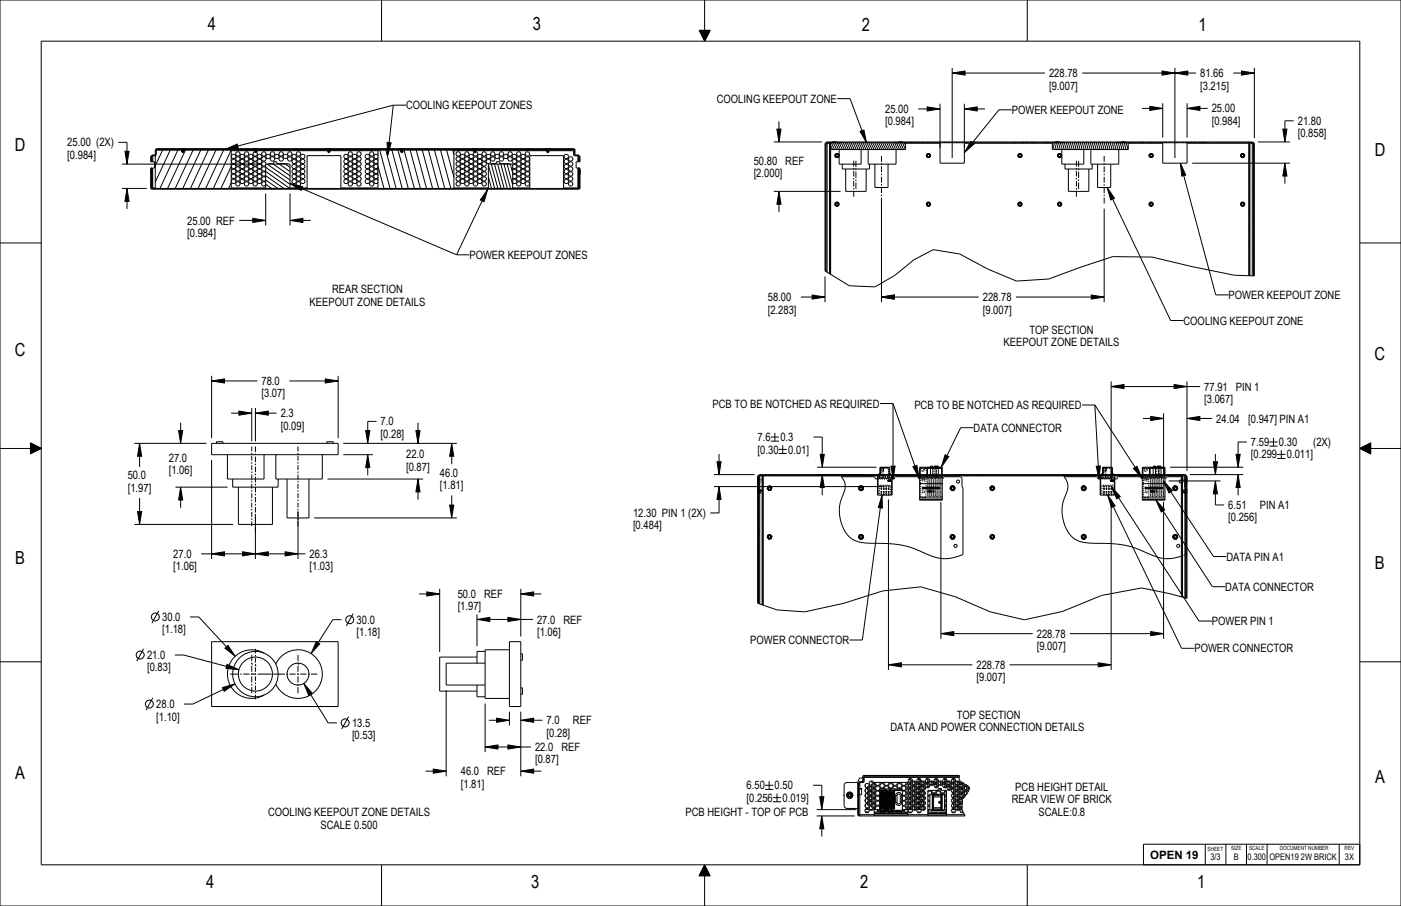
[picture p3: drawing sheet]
<svg xmlns="http://www.w3.org/2000/svg" width="432mm" height="279mm" viewBox="0 0 432 279" stroke-linecap="round" stroke-linejoin="round" font-family="sans-serif">
<defs><g id="words">
<g font-size="5.5">
<text x="64.1" y="9.4">4</text>
<text x="164.2" y="9.4">3</text>
<text x="265.6" y="9.4">2</text>
<text x="369.4" y="9.4">1</text>
<text x="4.6" y="46.7">D</text>
<text x="423.7" y="48">D</text>
<text x="4.6" y="109.8">C</text>
<text x="423.7" y="111.1">C</text>
<text x="4.6" y="174">B</text>
<text x="423.7" y="175.3">B</text>
<text x="4.7" y="240.3">A</text>
<text x="423.8" y="241.6">A</text>
<text x="63.6" y="273.9">4</text>
<text x="163.7" y="273.9">3</text>
<text x="265.1" y="273.9">2</text>
<text x="369" y="273.9">1</text>
</g>
<g font-size="3.5">
<text x="323.3" y="23.8">228.78</text>
<text x="369.9" y="23.8">81.66</text>
<text x="323.3" y="27.6">[9.007]</text>
<text x="369.9" y="27.6">[3.215]</text>
<text x="125.2" y="33.7">COOLING KEEPOUT ZONES</text>
<text x="220.9" y="31.7">COOLING KEEPOUT ZONE</text>
<text x="272.8" y="34.9">25.00</text>
<text x="311.8" y="35.1">POWER KEEPOUT ZONE</text>
<text x="373.5" y="34.7">25.00</text>
<text x="272.8" y="38.7">[0.984]</text>
<text x="373.5" y="38.5">[0.984]</text>
<text x="400" y="38.5">21.80</text>
<text x="20.7" y="45.2">25.00 (2X)</text>
<text x="400" y="42.3">[0.858]</text>
<text x="20.7" y="49">[0.984]</text>
<text x="232.3" y="50.8">50.80 REF</text>
<text x="232.3" y="54.6">[2.000]</text>
<text x="57.7" y="69.2">25.00 REF</text>
<text x="57.7" y="73.1">[0.984]</text>
<text x="144.7" y="79.8">POWER KEEPOUT ZONES</text>
<text x="95.4" y="94.3">KEEPOUT ZONE DETAILS</text>
<text x="102.4" y="90.5">REAR SECTION</text>
<text x="236.6" y="92.9">58.00</text>
<text x="302.9" y="92.9">228.78</text>
<text x="378.7" y="92.2">POWER KEEPOUT ZONE</text>
<text x="236.6" y="96.7">[2.283]</text>
<text x="302.9" y="96.7">[9.007]</text>
<text x="364.8" y="100.1">COOLING KEEPOUT ZONE</text>
<text x="309.3" y="106.8">KEEPOUT ZONE DETAILS</text>
<text x="317.3" y="103">TOP SECTION</text>
<text x="80.6" y="118.8">78.0</text>
<text x="80.6" y="122.6">[3.07]</text>
<text x="219.6" y="125.7">PCB TO BE NOTCHED AS REQUIRED</text>
<text x="371.2" y="120.5">77.91 PIN 1</text>
<text x="371.2" y="124.3">[3.067]</text>
<text x="86.5" y="128.7">2.3</text>
<text x="117.3" y="131.2">7.0</text>
<text x="281.8" y="126.2">PCB TO BE NOTCHED AS REQUIRED</text>
<text x="374.9" y="130.3">24.04</text>
<text x="384.7" y="130.3">[0.947] PIN A1</text>
<text x="86.5" y="132.5">[0.09]</text>
<text x="117.3" y="135">[0.28]</text>
<text x="233.5" y="136">7.6</text>
<text x="240.5" y="136">0.3</text>
<text x="300.1" y="133.2">DATA CONNECTOR</text>
<text x="385.6" y="137.6">7.59</text>
<text x="394.2" y="137.6">0.30</text>
<text x="404.8" y="137.6">(2X)</text>
<text x="52" y="142.5">27.0</text>
<text x="125.2" y="141.3">22.0</text>
<text x="233.5" y="139.9">[0.30</text>
<text x="242.9" y="139.9">0.01]</text>
<text x="385.6" y="141.4">[0.299</text>
<text x="396.6" y="141.4">0.011]</text>
<text x="39.4" y="147.8">50.0</text>
<text x="52" y="146.3">[1.06]</text>
<text x="125.2" y="145.1">[0.87]</text>
<text x="135.6" y="147">46.0</text>
<text x="39.4" y="151.6">[1.97]</text>
<text x="135.6" y="150.8">[1.81]</text>
<text x="195.1" y="159.5">12.30 PIN 1 (2X)</text>
<text x="378.6" y="157">6.51</text>
<text x="378.6" y="160.8">[0.256]</text>
<text x="388.3" y="157">PIN A1</text>
<text x="195.1" y="163.3">[0.484]</text>
<text x="53.4" y="172.1">27.0</text>
<text x="95.4" y="172.1">26.3</text>
<text x="378" y="172.9">DATA PIN A1</text>
<text x="53.4" y="175.9">[1.06]</text>
<text x="95.4" y="175.9">[1.03]</text>
<text x="141.1" y="184.4">50.0 REF</text>
<text x="377.6" y="182.2">DATA CONNECTOR</text>
<text x="50" y="191.5">30.0</text>
<text x="141.1" y="188.2">[1.97]</text>
<text x="50" y="195.3">[1.18]</text>
<text x="109.9" y="192.4">30.0</text>
<text x="109.9" y="196.2">[1.18]</text>
<text x="165.5" y="192.3">27.0 REF</text>
<text x="165.5" y="196.1">[1.06]</text>
<text x="319.6" y="196.7">228.78</text>
<text x="373.5" y="192.8">POWER PIN 1</text>
<text x="45.3" y="203.3">21.0</text>
<text x="231.2" y="198.6">POWER CONNECTOR</text>
<text x="319.6" y="200.5">[9.007]</text>
<text x="368.1" y="201.2">POWER CONNECTOR</text>
<text x="45.3" y="207.1">[0.83]</text>
<text x="301" y="206.3">228.78</text>
<text x="301" y="210.1">[9.007]</text>
<text x="48.2" y="218.4">28.0</text>
<text x="294.9" y="221.6">TOP SECTION</text>
<text x="48.2" y="222.2">[1.10]</text>
<text x="108.5" y="224.2">13.5</text>
<text x="168.5" y="223.4">7.0</text>
<text x="168.5" y="227.2">[0.28]</text>
<text x="176.6" y="223.4">REF</text>
<text x="274.5" y="225.4">DATA AND POWER CONNECTION DETAILS</text>
<text x="108.5" y="228">[0.53]</text>
<text x="164.9" y="231.6">22.0 REF</text>
<text x="142" y="239.1">46.0 REF</text>
<text x="164.9" y="235.4">[0.87]</text>
<text x="142" y="242.9">[1.81]</text>
<text x="230.1" y="243.4">6.50</text>
<text x="238.7" y="243.4">0.50</text>
<text x="312.9" y="243.9">PCB HEIGHT DETAIL</text>
<text x="82.6" y="251.8">COOLING KEEPOUT ZONE DETAILS</text>
<text x="211.2" y="251.8">PCB HEIGHT - TOP OF PCB</text>
<text x="230.1" y="247.3">[0.256</text>
<text x="241.2" y="247.3">0.019]</text>
<text x="311.9" y="247.7">REAR VIEW OF BRICK</text>
<text x="320.1" y="251.5">SCALE:0.8</text>
<text x="98.8" y="255.6">SCALE 0.500</text>
<text x="354.5" y="264.8">OPEN 19</text>
</g>
<g font-size="2.8">
<text x="373.1" y="265.2">3/3</text>
<text x="380.2" y="265.2">B</text>
<text x="384.5" y="265.2">0.300</text>
<text x="391.3" y="265.2">OPEN19 2W BRICK</text>
<text x="414.5" y="265.2">3X</text>
</g>
<g font-size="1.8">
<text x="372.2" y="262.3">SHEET</text>
<text x="379.4" y="262.3">SIZE</text>
<text x="385" y="262.3">SCALE</text>
<text x="394.4" y="262.3">DOCUMENT NUMBER</text>
<text x="414.4" y="262.3">REV</text>
</g>
</g></defs>
<g fill="none" stroke="#000" stroke-width=".31">
<path d="M0 0h431.8v279.4h-431.8zM117.6 0v12.7M215.5 9.4h3.3l-1.6 3.3zM217.2 0v12.7M316.6 0v12.7M239.4 39.8h1.3l-.6 4zM240.1 37.4v2.4M283 33.6h2.8M285.8 33l3.9 .6-3.9 .6zM289.7 32v13.6M293.5 22.5l3.9-.6v1.3zM293.5 20.9v27.8"/>
<path d="M297.2 33.6l4-.6v1.2zM297.2 32v13.6M297.4 22.5h24.7M301.2 33.6h2.4M333.5 22.5h28.6M352 33.4h2.4M354.4 32.8l4 .6-4 .7zM358.1 21.9l4 .6-4 .7zM358.4 31.8v10.6M362.1 22.5l4-.6v1.3zM362.1 20.9v27.8M365.9 33.4l3.9-.6v1.3z"/>
<path d="M365.9 31.8v10.6M366.1 22.5h2.5M369.8 33.4h2.4M380.1 22.5h2.5M382.6 21.9l4 .6-4 .7zM386.6 20.9v21.7M395.4 39.8h1.2l-.6 4zM398.7 37.3h-2.7v2.5M36.4 43.9h2.7v2.7M37.6 58.1h7.6M37.6 50.6h42.7M38.5 46.6h1.3l-.7 4z"/>
<path d="M39.1 58.1l.7 4h-1.3zM46.5 52.5l-.1 .1M46.5 52.6l-.1 .1M46.6 53.5l-.2 .2M46.6 52.7l-.2 .1M46.6 52.8l-.2 .2M46.6 53.3l-.2 .2M46.6 52.9l-.2 .2M46.6 53l-.2 .2M46.6 53.2l-.2 .2M47.8 58.1v.3M48 46l.2 .1"/>
<path d="M48.8 46.1v.2M50.2 46.1l-2.3 5M50.2 58.1v.3M51.3 46.1v.2M52.5 46.1l-4.6 10M52.6 58.1v.3M53.7 46.1v.2M54.9 46.1l-5.6 12M55.1 58.1v.3M55.8 45.9l-.1 .1M56.1 45.9l-.2 .1M56.3 45.9l-.3 .2"/>
<path d="M56.5 45.9l-.4 .8M56.6 46.4l-.5 .5M56.6 46.6l-.4 .4M56.6 46.8l-.3 .3M56.7 45.9l-.6 .6M56.9 45.9l-.8 .8M57.2 46.1l-5.6 12M57.5 58.1v.3M58.6 46.1l-.1 .2M59.6 46.1l-5.6 12M59.9 58.1v.3M61 46.1v.2"/>
<path d="M61.8 45.9l.7 .1M61.9 46.1l-5.6 12M62.4 58.1l-.1 .3M63.4 46.1v.2M64.3 46.1l-5.6 12M64.8 58.1v.3M65.8 46.1v.2M66.6 46.1l-5.6 12M67.2 58.1v.3M68.3 46.1l-.1 .2M69 46.1l-5.6 12M69.6 58.1v.3"/>
<path d="M70.7 46.1v.2M71.3 46.3l-5.6 11.8M71.3 51.3l-3.2 6.8M71.3 56.4l-.9 1.7M72.1 58.1l-.1 .3M73.1 46.1v.2M74.5 58.1v.3M75.5 46.1v.2M76.2 45.9l.7 .1M76.9 58.1v.3M78 46.1v.2M78.3 45.9l-.1 .1"/>
<path d="M78.4 45.9v.2M78.5 45.9v.2M78.7 46l-.1 1M78.8 45.9l-.1 1.2M79 45.9l-.1 1.2M79.1 45.9l-.1 1.1M79.3 45.9v.2M79.3 58.1v.3M79.4 45.9v.1M80.4 46.1v.2M81.8 58.1v.3M81.9 56.8l1.8 1.3"/>
<path d="M81.9 55.5l3.7 2.6M81.9 54.2l5.6 3.9M81.9 52.9l7.4 5.2M81.9 51.6l7.5 5.2M81.9 59.7v9.9M82.4 50.6l7 4.9M82.8 46.1v.2M84.2 58.1v.3M84.2 50.6l5.2 3.6M85.3 46.1l-.1 .2M86.1 50.6l3.3 2.3M86.6 58.1v.3"/>
<path d="M87.7 46.1v.2M88 50.6l1.4 1M89.1 58.1l-.1 .3M89.4 59.7v9.9M90.1 46.1v.2M90.6 45.9l.7 .1M91.5 58.1v.3M92.5 46.1v.2M93.9 58.1v.3M95 46.1v.2M96.3 58.1v.3M97.4 46.1v.2"/>
<path d="M98.8 58.1v.3M99.8 46.1v.2M101.1 45.9l-.4 .1M101.2 58.1v.3M101.6 46.9h-.5M101.6 46.8h-.5M101.6 46.6l-.5 .1M101.6 46.5h-.5M101.6 46.3l-.5 .1M101.6 46.2h-.5M101.9 45.9h-.6M101.9 46l-1 .1"/>
<path d="M102.3 46.1l-.1 .2M103.6 58.1v.3M104.7 46.1v.2M105 45.9l.7 .1M106.1 58.1l-.1 .3M107.1 46.1v.2M108.5 58.1v.3M109.5 46.1v.2M110.9 58.1v.3M112 46.1l-.1 .2M113.3 58.1v.3M114.4 46.1v.2"/>
<path d="M115.8 58.1l-.1 .3M116.5 51.2l1.8 6.9M116.8 46.1v.2M117 46.1l3.2 12M118.2 58.1v.3M118.9 46.1l3.2 12M119.2 46.1v.2M119.4 45.9l.7 .1M120.6 58.1v.3M120.7 46.1l3.3 12M121.7 46.1v.2M122.6 46.1l3.2 12"/>
<path d="M123 58.1v.3M123.3 45.9v.1M123.4 45.9l.1 .2M123.6 45.9l.3 1.2M123.6 46.5l.1 .6M123.8 46l.2 1M123.9 46l.2 .8M124 45.9l.1 .3M124.1 46.3v.4M124.2 45.9v.2M124.3 45.9l.1 .1M124.5 45.9v.1"/>
<path d="M124.5 46.1l3.2 12M125.5 58.1v.3M126.4 46.1l3.2 12M126.5 46.1v.2M127.9 58.1v.3M128.2 46.1l3.3 12M129 46.1l-.1 .2M130.1 46.1l3.2 12M130.3 58.1v.3M131.4 46.1v.2M132 46.1l3.2 12.3M132.8 58.1l-.1 .3"/>
<path d="M133.8 46.1v.2M133.8 45.9l.7 .1M133.9 46.1l3.2 12M135.7 46.1l3.3 12M136.2 46.1v.2M137.6 46.1l2.3 8.5M137.6 58.1v.3M138.7 46.1v.2M139.5 46.1l.4 1.6M140 58.1v.3M141.1 46.1v.2M142.5 58.1v.3"/>
<path d="M143.5 46.1v.2M144.9 58.1v.3M145.9 46.1v.6M146 45.9l-.3 .1M146.2 45.9l-.3 .2M146.3 46l-.3 .1M146.6 46.2l-.5 .2M146.6 46.3l-.5 .3M146.6 46.5l-.5 .2M146.6 46.6l-.5 .3M146.6 46.8l-.5 .2M146.6 46.9l-.2 .2"/>
<path d="M146.6 45.9h-.1M147 45.9l-.9 .4M147.3 58.1v.3M148.2 45.9l.7 .1M148.4 46.1v.2M149.8 58.1l-.1 .3M150.5 54.5l1 3.6M150.5 50.9l2 7.2M150.8 46.1v.2M151.4 50.6l2 7.5M152.2 58.1v.3M152.4 50.6l2 7.5"/>
<path d="M153.2 46.1v.2M153.4 50.6l2 7.5M154.4 50.6l2 7.5M154.6 58.1v.3M155.3 50.6l2 7.5M155.7 46.1l-.1 .2M156.3 50.6l1.7 6.4M157 58.1v.3M157.3 50.6l.7 2.8M158.1 46.1v.2M159.5 58.1l-.1 .3M160.5 46.1v.2"/>
<path d="M161.9 58.1v.3M162.6 45.9l.7 .1M162.9 46.1v.2M164.3 58.1v.3M165.4 46.1v.2M166.7 58.1v.3M167.8 46.1v.2M168.1 45.9h.1M168.3 45.9l.2 .2M168.5 45.9l.6 .9M168.6 46.8l.2 .3M168.6 46.5l.4 .6"/>
<path d="M168.6 46.2l.5 .8M168.7 45.9l.4 .6M168.8 45.9l.3 .3M169.1 45.9l.1 .2M169.2 58.1v.3M169.2 45.9l.1 .1M169.4 45.9l.1 .1M170.2 46.1v.2M171.6 58.1v.3M172.7 46.1l-.1 .2M174 58.1v.3M175.1 46.1v.2"/>
<path d="M176.5 58.1l-.1 .3M178.8 52.6l-.2 .5M178.8 52.9l-.2 .4M178.8 53.2l-.2 .3M178.8 53.5l-.1 .2M238.5 59h20.6M238.5 43.8h14.8M240.1 59l.6 4h-1.3zM255.8 55.7l.2 .1M255.8 50.6h.2M255.8 45.4l.2 .1M256.3 44l-.6 1.3"/>
<path d="M256.4 43.8v.2M256.9 44l-1 2.1M257.6 44l-1 2.1M258.2 44l-1 2.1M258.8 44l-1 2.1M259.4 44l-1 2.1M260.1 44l-1 2.1M260.7 44l-1 2.1M261.3 44l-1 2.1M261.9 44l-1 2.1M262.6 44l-1 2.1M263.2 44l-1 2.1"/>
<path d="M263.8 44l-1 2.1M264.4 44l-.9 2.1M265.1 44l-1 2.1M265.7 44l-1 2.1M266.3 44l-1 2.1M266.9 44l-.9 2.1M267.6 44l-1 2.1M268.2 44l-1 2.1M268.8 44l-1 2.1M269.4 44l-.9 2.1M270.1 44l-1 2.1M270.7 44l-1 2.1"/>
<path d="M271.3 44l-1 2.1M271.9 44l-.9 2.1M272.6 44l-1 2.1M273.2 44l-1 2.1M273.8 44l-1 2.1M274.4 44l-.9 2.1M275.1 44l-1 2.1M275.7 44l-1 2.1M276.1 43.8v.2M276.3 44l-1 2.1M276.9 44l-.9 2.1M277.6 44l-1 2.1"/>
<path d="M278.2 44l-1 2.1M278.8 44l-1 2.1M279.1 44.7l-.6 1.4M279.1 46.1h.1M279.4 43.8v.2M282.7 43.8v.2M292.6 43.8v.2M295.9 43.8v.2M302.5 43.8v.2M305.8 43.8l-.1 .2M309.1 43.8l-.1 .2M312.4 43.8l-.1 .2"/>
<path d="M324.4 44l.5 2.1M325 44l.5 2.1M325.5 43.8v.2M325.6 44l.6 2.1M326.2 44l.6 2.1M326.8 44l.6 2.1M327.4 44l.6 2.1M328.1 44l.5 2.1M328.7 44l.5 2.1M329.3 44l.5 2.1M329.9 44l.6 2.1M330.5 44l.6 2.1"/>
<path d="M331.1 44l.6 2.1M331.7 44l.6 2.1M332.4 44l.5 2.1M333 44l.5 2.1M333.6 44l.5 2.1M334.2 44l.6 2.1M334.8 44l.6 2.1M335.4 44l.6 2.1M336 44l.6 2.1M336.7 44l.5 2.1M337.3 44l.5 2.1M337.9 44l.5 2.1"/>
<path d="M338.5 44l.6 2.1M339.1 44l.6 2.1M339.7 44l.6 2.1M340.3 44l.6 2.1M341 44l.5 2.1M341.6 44l.5 2.1M342.2 44l.5 2.1M342.8 44l.6 2.1M343.4 44l.6 2.1M344 44l.6 2.1M344.6 44l.6 2.1M345.3 43.8l.5 2.3"/>
<path d="M345.9 44l.5 2.1M346.5 44l.5 2.1M347.1 44l.6 2.1M347.7 44v.1M355.1 43.8v.2M358.4 43.8v.2M361.7 44h.1M367.4 50.3h30.2M371.6 43.8v.2M374.9 43.8v.2M378.2 43.8v.2M381.5 43.8v.2"/>
<path d="M384.9 59.3l.2 .1M384.9 54.2h.2M384.9 49h.2M387.7 43.8h9.9M396 50.3l.6 4h-1.2zM396 54.3v2.4M0 74.9h12.7M39.1 62.1v2.4M73.7 68h4.2M77.9 67.3l4 .7-4 .6zM89.4 68l4-.7v1.3zM93.4 68h2.3"/>
<path d="M240.1 63v2.4M255.8 76.4l.2 .1M255.8 71.2l.2 .1M255.8 66.1h.2M255.8 60.9l.2 .1M271.7 62.4v30.8M340.3 64.3v28.9M384.9 80h.2M384.9 74.8l.2 .1M384.9 69.7h.2M384.9 64.5h.2M419.2 74.9h12.6"/>
<path d="M246.8 91.6h3.5M250.3 91l4 .6-4 .6zM254.3 83.6l7.5 4.5 7.9 .4 6.1-3.6 5.9-4.8 5.9-3.1 8.2 1.3 8.6 4.7 8.9 3.7 9.9-.7 9.9-3.6 9.8-3.3 12.2 .2 12.4 2.9 13 2.7 6.1 .2M254.3 85.3v7.9M255.8 81.6h.2M271.7 91.6l3.9-.6v1.2zM275.6 91.6h26M313.1 91.6h23.2M336.3 91l4 .6-4 .6zM65.2 117.5l4-.6v1.2zM65.2 115.9v19.2M69.2 117.5h10.1"/>
<path d="M89.2 117.5h11.1M100.3 116.9l3.9 .6-3.9 .6zM104.2 115.9v19.2M342.5 119.2l3.9-.6v1.2zM342.5 117.6v30.9M346.4 119.2h15.5M361.9 118.6l3.9 .6-3.9 .6zM365.8 117.6v27.6M365.8 119.2h4.1M0 138.3h12.7M9.4 136.6l3.3 1.7-3.3 1.6zM41.4 136.7h22.2"/>
<path d="M43 136.7l.7 4h-1.3zM55 132.8h1.3l-.6 3.9zM55.7 130.4v2.4M65.2 136.7h39v3.5h-39zM71.2 127.4h2.4M73.6 126.8l4 .6-4 .6zM77.6 125.8v10.3M78.7 127.4l4-.6v1.2zM78.7 125.8v10.3M82.7 127.4h2.5M105.8 136.7h35M112.7 132.8h1.3l-.7 3.9z"/>
<path d="M116 129.9h-2.7v2.9M128.2 132.8h1.3l-.7 3.9zM128.8 130.4v2.4M139.2 136.7l.7 4h-1.3zM237.5 134.8h2.6M237.5 136h2.6M238.8 133.5v2.5M240 138.6h2.5M240 139.9h2.5M241.2 137.3v2.6M250.7 134.8h2.7v5.3M352.3 129h2.4"/>
<path d="M354.7 128.4l3.9 .6-3.9 .7zM358.6 127.5v18.9M365.8 129l4-.6v1.3zM369.8 129h3.8M384.3 136.3h-2.7v3.8M391.2 136.3h2.6M391.2 137.6h2.6M392.5 135v2.6M394.9 138.9v2.5M419.1 138.3l3.3-1.7v3.3zM419.2 138.3h12.6M42.4 157.8h1.3l-.7 3.9z"/>
<path d="M43 140.7v3.3M43 153.6v4.2M54.1 150.2h16M55.7 150.2l.6 4h-1.3zM55.7 154.2v2.4M65.2 141.8v30.6M78.7 158.7v13.7M91.8 157.6v14.8M96.8 159.7h44M100.9 147.7h29.5M105.8 140.2h9.1M113.3 140.2l.7 4h-1.3z"/>
<path d="M113.3 144.2v2.4M128.8 147.7l.7 4h-1.3zM128.8 151.7v2.4M138.6 155.8h1.3l-.7 3.9zM139.2 140.7v2.5M139.2 152.8v3M220 150.1h52.2M220 146.4h12.6M221 142.4h1.2l-.6 4zM221.6 150.1l.6 3.9h-1.2zM221.6 140v2.4M221.6 154v4.2h-2.7"/>
<path d="M251.8 146.4h14.3M251.8 144.1h18.3M252.8 140.1h1.3l-.7 4zM253.4 146.4l.7 3.9h-1.3zM253.4 150.3v2.4M273.8 154.1v52.5M290 154.8v42.2M342.5 154.1v52.5M358.6 154.8v42.2M360.2 148.3h16M360.6 144.1h22.6M366.8 146.4h16.4"/>
<path d="M374 142.4h1.2l-.6 4zM374.6 148.3l.6 4h-1.2zM374.6 152.3v3.4h2.7M374.6 140v2.4M381 140.1h1.2l-.6 4zM381.6 146.4l.6 3.9h-1.2zM381.6 150.3v2.4M393.6 140.1h2.6M393.6 141.4h2.6M41.4 161.7h30.5M62 170.8h16.7M65.2 170.8l4-.6v1.2z"/>
<path d="M74.8 170.2l3.9 .6-3.9 .6zM78.7 170.8l4-.6v1.2zM82.7 170.8h5.2M87.9 170.2l3.9 .6-3.9 .6zM91.8 170.8h2.3M48.9 188.4l-2.1 3.8M58.6 190.3h2.7l8.5 9.2M65.2 197.9h39v20h-39zM69.3 199.9l1-.9 2.2 3.4zM97.5 197.9l1.1 .7-2.7 3zM105.3 191.1h-2.7l-4.6 7.1M108.8 189.2l-2.1 3.8"/>
<path d="M129.2 183.2h2.3M131.5 182.5l4 .7-4 .6zM135.5 181.6v19.4M147 191l4-.6v1.3zM147 189.4v9.9M151 191h5.5M156.5 190.4l4 .6-4 .7zM157 197.9h3.5v20h-3.5zM160.5 183.2l4-.7v1.3zM160.5 181.6v14.7M160.5 191h3.8M164.5 183.2h2.4"/>
<path d="M290 195.4l4-.6v1.2zM294 195.4h24.3M329.7 195.4h25M354.7 194.8l3.9 .6-3.9 .6zM365.8 184.5l-5.2-1.4-8.8-1.8-12.3 2.3-12 4.9-11.8 2.6-10.6-2.4-10.6-4.6-10.7-3.1-11.8 1.3-11.9 3.8-12.1 2.6-8.5-.6-6-2.1M0 204.1h12.7M44.3 200.1l-2.2 3.8M47.1 215.2l-2.1 3.8M53.9 202h2.7l13.2 3.5M68.6 212.1l3.8-1.2-3.3 2.3zM68.8 212.6l-9.4 4.5h-2.7M70 204.9l3.6 1.6-4-.4z"/>
<path d="M93.6 210.8l2.6 3-1 .7zM95.7 214.1l5.4 8.8h2.7M137.5 212.8v26.6M149.5 217v15M157 219.5v4.2M160.5 219.5v19.9M273.8 205l4-.6v1.3zM277.8 205h21.9M311.2 205h27.3M338.5 204.4l4 .6-4 .7zM419.2 204.1h12.6M107.4 221l-2.1 3.8"/>
<path d="M131.2 237.8h2.3M133.5 237.2l4 .6-4 .6zM149.5 230.4l4-.7v1.3zM150.7 222.1h2.3M153 221.5l4 .6-4 .7zM153.5 230.4h3M156.5 229.7l4 .7-4 .6zM160.5 237.8l4-.6v1.2zM160.5 222.1l4-.6v1.3zM160.5 230.4h3.1M164.5 237.8h2.4M164.5 222.1h2.7"/>
<path d="M295.7 239.1l-.1 1.2 .3 .3M235.8 242.2h2.5M235.8 243.4h2.5M237.1 240.9v2.5M238.2 246h2.5M238.2 247.3h2.5M239.5 244.7v2.6M250.6 242.2h2.7v3.5M251.7 251.6h11.7M251.7 249.7h12.2M252.7 245.7h1.2l-.6 4zM253.3 251.6l.6 4h-1.2z"/>
<path d="M253.3 255.6v2.4M296.4 241.1l.2 .2M296.6 248.6l-.1 1.1 .4 .7M296.6 247.9v.5M296.6 247.6v.2M296.6 246.6v.8M296.7 246.6h-.1M296.9 241.4l.3 .2M297 250.6l.5 1M297.7 241.9l.2 .1M298.1 242.2l.8 1M298.3 244.5l-1.4 1.8"/>
<path d="M298.6 244.1l-.1 .2M117.6 266.7v12.7M217.2 266.8l1.6 3.3h-3.3zM217.2 266.7v12.7M316.6 266.7v12.7M352.4 260.3h66.8M352.4 260.3v6.4M371.5 260.3v6.4M377.8 260.3v6.4M384.2 260.3v6.4M390.5 260.3v6.4M412.7 260.3v6.4"/>
<path d="M419.1 266.7v-254h-406.4v254h406.5"/>
<circle cx="47.8" cy="190.3" r="1.25"/>
<circle cx="107.8" cy="191.1" r="1.25"/>
<circle cx="43.2" cy="202" r="1.25"/>
<circle cx="46" cy="217.1" r="1.25"/>
<circle cx="106.4" cy="222.9" r="1.25"/>
</g>
<g fill="#000">
<path d="M215.5 9.4h3.3l-1.6 3.3zM285.8 33l3.9 .6-3.9 .6zM293.5 22.5l3.9-.6v1.3zM297.2 33.6l4-.6v1.2zM354.4 32.8l4 .6-4 .7zM362.1 22.5l4-.6v1.3zM358.1 21.9l4 .6-4 .7zM365.9 33.4l3.9-.6v1.3zM382.6 21.9l4 .6-4 .7zM38.5 46.6h1.3l-.7 4zM39.1 58.1l.7 4h-1.3zM239.4 39.8h1.3l-.6 4z"/>
<path d="M240.1 59l.6 4h-1.3zM396 50.3l.6 4h-1.2zM395.4 39.8h1.2l-.6 4zM77.9 67.3l4 .7-4 .6zM89.4 68l4-.7v1.3zM250.3 91l4 .6-4 .6zM271.7 91.6l3.9-.6v1.2zM336.3 91l4 .6-4 .6zM65.2 117.5l4-.6v1.2zM100.3 116.9l3.9 .6-3.9 .6zM342.5 119.2l3.9-.6v1.2zM361.9 118.6l3.9 .6-3.9 .6z"/>
<path d="M9.4 136.6l3.3 1.7-3.3 1.6zM43 136.7l.7 4h-1.3zM55 132.8h1.3l-.6 3.9zM73.6 126.8l4 .6-4 .6zM78.7 127.4l4-.6v1.2zM112.7 132.8h1.3l-.7 3.9zM128.2 132.8h1.3l-.7 3.9zM139.2 136.7l.7 4h-1.3zM354.7 128.4l3.9 .6-3.9 .7zM365.8 129l4-.6v1.3zM419.1 138.3l3.3-1.7v3.3zM55.7 150.2l.6 4h-1.3z"/>
<path d="M113.3 140.2l.7 4h-1.3zM128.8 147.7l.7 4h-1.3zM138.6 155.8h1.3l-.7 3.9zM221 142.4h1.2l-.6 4zM221.6 150.1l.6 3.9h-1.2zM252.8 140.1h1.3l-.7 4zM253.4 146.4l.7 3.9h-1.3zM374 142.4h1.2l-.6 4zM374.6 148.3l.6 4h-1.2zM381 140.1h1.2l-.6 4zM381.6 146.4l.6 3.9h-1.2zM42.4 157.8h1.3l-.7 3.9z"/>
<path d="M65.2 170.8l4-.6v1.2zM74.8 170.2l3.9 .6-3.9 .6zM78.7 170.8l4-.6v1.2zM87.9 170.2l3.9 .6-3.9 .6zM131.5 182.5l4 .7-4 .6zM147 191l4-.6v1.3zM160.5 183.2l4-.7v1.3zM156.5 190.4l4 .6-4 .7zM290 195.4l4-.6v1.2zM354.7 194.8l3.9 .6-3.9 .6zM68.6 212.1l3.8-1.2-3.3 2.3zM69.3 199.9l1-.9 2.2 3.4z"/>
<path d="M70 204.9l3.6 1.6-4-.4zM93.6 210.8l2.6 3-1 .7zM97.5 197.9l1.1 .7-2.7 3zM273.8 205l4-.6v1.3zM338.5 204.4l4 .6-4 .7zM133.5 237.2l4 .6-4 .6zM149.5 230.4l4-.7v1.3zM153 221.5l4 .6-4 .7zM160.5 237.8l4-.6v1.2zM156.5 229.7l4 .7-4 .6zM160.5 222.1l4-.6v1.3zM252.7 245.7h1.2l-.6 4z"/>
<path d="M253.3 251.6l.6 4h-1.2zM217.2 266.8l1.6 3.3h-3.3z"/>
</g>
<!-- layer: 02__ASM_ALL_AXES -->
<g fill="none" stroke="#000" stroke-width=".31">
<path d="M263.1 49.6v1.7M263.1 51.8v.4M263.1 52.7v1.7M263.1 54.9v.5M263.1 55.8v1.7M263.1 58v.5M263.1 58.9v1.8M263.8 49.6v1.9M263.8 52v.5M263.8 52.9v2M263.8 55.4v.4M263.8 56.3v2"/>
<path d="M271.7 48.1v1.8M271.7 50.4v.4M271.7 51.3v1.8M271.7 53.6v.4M271.7 54.5v1.8M271.7 56.8v.5M271.7 57.7v1.8M331.8 49.6v1.7M331.8 51.8v.4M331.8 52.7v1.7M331.8 54.9v.5M331.8 55.8v1.7"/>
<path d="M331.8 58v.5M331.8 58.9v1.8M332.4 49.6v1.9M332.4 52v.5M332.4 52.9v2M332.4 55.4v.4M332.4 56.3v2M340.3 48.1v1.8M340.3 50.4v.4M340.3 51.3v1.8M340.3 53.6v.4M340.3 54.5v1.8"/>
<path d="M340.3 56.8v.5M340.3 57.7v1.8M271.7 60v.5M271.7 60.9v1.9M340.3 60v.5M340.3 60.9v1.9"/>
</g>
<!-- layer: 02___PRT_ALL_AXES -->
<g fill="none" stroke="#000" stroke-width=".31">
<path d="M66.7 136.7v-.5h2v.5M77.6 137.7v1.5M77.6 139.6v.5M78.7 137.7v1.7M78.7 139.9v.4M91.8 137.7v1.5M91.8 139.6v.5M100.7 136.7v-.5h2v.5M70.1 140.2v7.5h11.3v-7.5M71.7 147.7v2.5h14v-2.5M73.5 150.2v11.5h10.5v-11.5M77.6 140.6v1.5"/>
<path d="M77.6 142.5v.5M77.6 143.5v1.4M77.6 145.4v.5M77.6 146.4v1.4M77.6 148.3v.5M77.6 149.2v1.5M77.6 151.2v.5M77.6 152.1v1.5M77.6 154.1v.4M77.6 155v1.5M77.6 157v.4M77.6 157.9v1.5"/>
<path d="M77.6 159.9v.4M78.7 140.8v1.7M78.7 143v.4M78.7 143.9v1.7M78.7 146.1v.4M78.7 147v1.7M78.7 149.2v.5M78.7 150.1v1.7M78.7 152.3v.5M78.7 153.2v1.7M78.7 155.4v.5M78.7 156.3v1.7"/>
<path d="M78.7 158.5v.5M78.7 159.5v1.7M85 140.2v7.5h14.3v-7.5M88.5 147.7v12h6.7v-12M91.8 140.6v1.5M91.8 142.5v.5M91.8 143.5v1.4M91.8 145.4v.5M91.8 146.4v1.4M91.8 148.3v.5M91.8 149.2v1.5M91.8 151.2v.5"/>
<path d="M91.8 152.1v1.5M91.8 154.1v.4M91.8 155v1.5M91.8 157v.4M91.8 157.9v1.5M91.8 159.9v.4M77.6 160.8v1.5M78.7 161.6v.5M78.7 162.6v1.7M91.8 160.8v1.5M70.9 207.9h2.7M74.1 207.9h.4"/>
<path d="M75 207.9h1.9M77.4 207.9h1.6M77.6 204.8h.1M77.6 202v1.9M77.6 204.3v.5M77.6 205.3v1.9M77.6 207.7v.4M77.6 208.6v1.9M77.6 211v.4M77.6 211.9v1.9M78.7 205.3h.1M78.7 200.1v1.4"/>
<path d="M78.7 202v.5M78.7 202.9v1.4M78.7 204.8v.5M78.7 205.8v1.4M78.7 207.7v.4M78.7 208.6v1.4M78.7 210.5v.5M78.7 211.4v1.4M78.7 213.3v.5M78.7 214.3v1.4M79.4 207.9h4.3M81.4 201.4a7.5 7.5 0 0 0-11.3 6.5 7.5 7.5 0 0 0 11.3 6.5"/>
<path d="M84.2 207.9h3.6M85 204.8a7.5 7.5 0 0 1 11.5-2.8 7.5 7.5 0 0 1 0 11.8 7.5 7.5 0 0 1-11.5-2.8M88.3 207.9h.5M89.2 207.9h1.9M91.6 207.9h.5M91.8 204.8h.1M91.8 202v1.9M91.8 204.3v.5M91.8 205.3v1.9M91.8 207.7v.4M91.8 208.6v1.9M91.8 211v.4"/>
<path d="M91.8 211.9v1.9M92.5 207.9h2M94.9 207.9h.5M95.9 207.9h1.9M147 202.6h-11.5v10.5h11.5M147 211.3v3.6h2.5M149.5 204.5h-12v6.8h12M149.5 200.9h-2.5v3.6M157 200.4h-7.5v15h7.5M160.5 212.1h.5v2h-.5M160.5 201.6h.5v2h-.5"/>
<circle cx="78.7" cy="207.9" r="7"/>
<circle cx="78.7" cy="207.9" r="5.3"/>
<circle cx="91.8" cy="207.9" r="3.4"/>
</g>
<!-- layer: COMPONENTS -->
<g fill="none" stroke="#000" stroke-width=".31">
<path d="M47.9 46.1h23.4v12h-23.4zM81.9 50.6h7.5v7.5h-7.5zM116.5 46.1h23.4v12h-23.4zM150.5 50.6h7.5v7.5h-7.5zM255.7 44h23.4v2.1h-23.4zM256.6 43.8h1.2M258.6 46.1v4.5h6.8v-4.5M259.6 50.6v1.5h8.4v-1.5M260.7 52.1v6.9h6.3v-6.9M267.6 46.1v4.5h8.6v-4.5M269.7 50.6v7.2h4v-7.2M277 43.8h1.2"/>
<path d="M289.7 44v6.3h7.5v-6.3M324.3 44h23.4v2.1h-23.4zM325.2 43.8h1.2M327.3 46.1v4.5h6.7v-4.5M328.2 50.6v1.5h8.4v-1.5M329.3 52.1v6.9h6.3v-6.9M336.2 46.1v4.5h8.6v-4.5M338.3 50.6v7.2h4v-7.2M345.6 43.8h1.2M358.4 44v6.3h7.5v-6.3M270.5 146.6h.1M270.5 146.6v6.1h4.5v-6.1"/>
<path d="M270.5 146.6l.1 .1M270.5 147.2h.1M270.6 147.2h-.1M270.6 147.2h.1M270.6 147.2h.4M270.6 146.7v6M270.7 146.6l-.1 .1M270.7 147.4h.4M270.9 147.3v.2h.5M271 149.6v.5M271 150.4v.5M271 151.2v.4"/>
<path d="M271 151.9v.5M271 152.7h.1M271.1 147.7h.4M271.2 144.2h3M271.2 145.9l-.6 .6M271.2 144.2v1.7M271.2 145.9h.1M271.2 144.2h1.1M271.2 145.9l.1 .1M271.2 146.8l-.3 .3M271.2 147.2l-.3 .3M271.3 149.6h.4"/>
<path d="M271.3 147.2h.4M271.3 146h.1M271.3 146l-.4 .4M271.4 147.4h.3M271.4 146.4v.4M271.6 145.6v.4M271.6 146.3v.5M271.6 147.1v.4h.5M271.6 147h.1M271.7 147.4v.1M271.7 144.4h1.1M271.7 147.7h.4"/>
<path d="M271.9 147h.4M271.9 147.4h.5M272 149.6h.4M272 147.2h.4M272 144.1l.2 1.6M272.2 146v.5M272.2 146.8v.4M272.4 147.5h.4M272.4 147.7h.4M272.4 144.2h1.8M272.5 144.1l-.2 .2v1h-.7v-1l-.3-.2 .1 2M272.6 147h.5"/>
<path d="M272.6 147.4h.5M272.6 149.6h.4M272.7 147.2h.4M273 147.7h.4M273.1 147.5h.4M273.2 144.4h.5M273.3 147.4l.5 .1M273.3 149.6h.4M273.4 147h.4M273.4 147.2h.4v.3M273.7 148h.9v.5h-.9zM273.7 147.7h.4"/>
<path d="M273.7 148l.1 .3M273.8 147.5h.4M273.8 148.3l-.1 .2M273.8 148.3h.1M273.8 144.6v.4M273.8 145.2v.4M273.8 145.9v.4M273.8 146.5v.4M273.9 144.2l.2-.1v1.9M273.9 147.4h.4M274 148v.5l.1-.2M274 148h.1"/>
<path d="M274 149.6h.4M274 144.7v.4M274 145.3v.4M274 146v.4M274 148l.1 .2M274.1 146l.3 .3M274.1 147.2h.4M274.1 148.3h.1M274.1 145.9v.1M274.1 148.2h.1M274.2 145.9h.1M274.2 148l-.1 .2"/>
<path d="M274.2 148l.1 .5M274.2 145.9h-.1M274.2 144.2v1.7M274.2 145.9l.6 .6M274.3 148l-.2 .3M274.3 146.9l-.3-.3 .3 .7M274.3 147.7h.4M274.4 149.6h.1M274.4 149.9v.5M274.4 150.7v.5M274.4 151.5v.4M274.4 152.2v.5"/>
<path d="M274.4 148l-.1 .4M274.4 148h.1M274.4 148.1v.4M274.4 148.1h.1M274.4 148.1l.1 .4M274.5 148l.1 .4v-.4M274.5 147.5h.1M274.5 147.3v.2M274.6 147.4h.4M274.7 146.6l.1 .1M274.8 147.2h.1M274.8 146.7v6"/>
<path d="M274.8 146.7h.1M274.9 147.2h.1M274.9 146.7h-.1M274.9 147.2v.1M274.9 147.3h.1M274.9 146.6v.1M275 147.3h.1M275 146.6l-.2 .1M275 146.6h.1M283.4 147.1h1.9M283.4 147h.1M283.4 144.7h.2"/>
<path d="M283.4 146.6v7.6h7v-7.6M283.4 154.1h7M283.4 153.9h7M283.4 153.3h7M283.4 149.1h7M283.4 147.4h7M283.6 146.6v.5M283.6 146.8h2.1M283.6 144.1l.3 .5M283.8 147.7h.1M283.8 148v.4M283.8 148.6v.4"/>
<path d="M283.8 149.3v.3M283.8 149.9v.4M283.8 150.5v.4M283.8 151.2v.3M283.8 151.8v.4M283.8 152.4v.4M283.8 153.1v.3M283.8 147.7h.4M283.8 147.5h-.8l-.3-.5h-6.7l-.4 .7h-.6M283.9 146.7h.4M284.1 147.5h.3M284.1 144.9v.2"/>
<path d="M284.1 145.3h.6M284.1 153.4h.5M284.3 150.3h.2l-.2 .4 .3 .1h-.4l.3-.4zM284.3 150.7h.1M284.5 144.9h.6v.2M284.6 147.7h.5M284.6 146.7h.4M284.7 147.5h.4M284.7 150.3l.1 .4zM284.9 153.4h.5M285.3 146.7h.4M285.3 147.5h.4"/>
<path d="M285.4 150.3v.3h-.4l.2-.4 .1 .6-.1-.5-.1 .3h.3M285.4 147.7v.4M285.4 148.4v.3M285.4 149v.4M285.4 149.6v.4M285.4 150.9v.4M285.4 151.5v.4M285.4 152.2v.3M285.4 152.8v.4M285.4 153.4h.1M285.4 147.1h.6M285.5 144.1l-.2 .5"/>
<path d="M285.5 150.3l.1 .4zM285.7 146.4v-2h-2.1v2.1M285.7 146.5v.6M285.7 147h.1M285.7 144.7h.1M285.8 144.1l.1 .1M285.8 146.5v.6M285.9 144.2h.3M285.9 150.3h.3l-.3 .1 .3 .1-.1 .3-.2-.2zM286 147.5h.3M286 144.2h.1M286 151.5l.3-.1-.3-.1-.1 .5v-.5h.4l-.1 .3"/>
<path d="M286 144.3v.1M286.1 151.6h-.1M286.1 144.2l-.1 .1M286.1 151.6h.1M286.1 147.1h.5M286.1 144.1l.1 .1M286.1 151.6l.2 .2h.5h-.3v-.4l.3-.1 .3 .5M286.2 144.2v.1M286.2 151.6h.1M286.2 144.2l-.3 .1M286.3 151.7l.1 .1M286.3 150.3h.3l-.3 .1 .3 .1-.1 .3-.2-.2z"/>
<path d="M286.3 144.1v.1M286.4 144.1l.1 .1M286.5 144.2h.2M286.5 144.3h.1M286.5 151.5h.3l-.3 .1M286.5 144.3v.1M286.6 144.2h.1M286.6 147.5h.4M286.6 144.3v.1M286.6 144.2v.1M286.7 150.3h.3l-.1 .5-.2-.1 .2-.1-.2-.1zM286.7 144.2v.1"/>
<path d="M286.8 146.5l.1-2.8h.5l.1 .2v2.6M286.8 146.6v.5h3.1M286.8 144.1h.1M286.8 144.3h-.3M286.9 144.1l-.1 .1M286.9 144.1l-.1 .4M286.9 143.7v.4M286.9 144.1h.4M287 146.7h-1.2M287 144.1l.1 .1M287 144.2h.3M287.1 144.3h-.1"/>
<path d="M287.1 143.8h.3M287.1 144.3v.1M287.1 151.8l-.1-.5h-.5v.5M287.2 150.3v.4zM287.2 144.3v.1M287.2 144.1h-3.8v2.4M287.2 144.4h-1.4v2M287.2 144.2v.1M287.2 146.7h1.3M287.2 147.5h.4M287.3 144.1v.1M287.3 151.3l-.1 .5z"/>
<path d="M287.3 144.2v.1M287.3 143.7v.4M287.3 144.1l.2 .4M287.4 144.2l-.3 .1M287.5 144.1l-.1 .1M287.5 144.1h.1M287.5 144.1h1.4M287.5 146.6v.5M287.5 144.4h1M287.5 150.3l.2-.1a.24 .24 0 0 1 .1 .4 .24 .24 0 0 1-.3 .1l.2-.1zM287.5 144.1l.1 .1M287.6 150.5h.1"/>
<path d="M287.6 144.2h.3M287.6 144.3h.1M287.7 151.4l.1-.1v.5zM287.7 144.3v.1M287.7 144.2h.1M287.8 144.3v.1M287.8 144.2v.1M287.8 144.1l.1 .1M287.9 144.2v.1M287.9 147.5h.4M287.9 143.9l.1-.2h.5l.1 .2M287.9 144.4v.4"/>
<path d="M287.9 145.1v.5M287.9 145.8v.5M287.9 146.6v.4M287.9 144.1h.1M287.9 150.3h.3l-.1 .5-.2-.1zM288 144.2v.1M288 144.3h-.3M288 143.8l-.1 .3M288 143.8h.6M288 144.1v.1M288.1 144.1l-.1 .2M288.1 143.7v.3"/>
<path d="M288.1 144.1l.1 .1M288.2 144.2h.2M288.2 144.3h.1M288.2 144.1h.3M288.2 144.3v.1M288.2 144.3l.3-.1 .1 .3M288.3 150.5l.2 .1zM288.3 144.3v.1M288.4 144.2l-.1 .1M288.4 144.1v.1M288.4 144.2v.1M288.5 143.9v2.6"/>
<path d="M288.5 146.6v.5M288.5 144.1h.1M288.5 147.5h.4M288.6 144.1v.1M288.6 143.7l-.1 .2M288.6 143.7h.5l.1 .2v2.6M288.6 150.3h.4h-.4l.1 .4 .3-.1a.26 .26 0 0 1-.4 .1 .26 .26 0 0 1 0-.4zM288.6 144.1h.1M288.6 144.2v.5M288.6 145v.5M288.6 145.8v.4M288.6 146.6v.4h-.4"/>
<path d="M288.6 146.7h.5M288.6 144.4h.4M288.6 144.1l-.1 .4M288.6 143.7v.4M288.6 144.1h.4M288.7 144.1l.1 .1M288.8 144.2h.2M288.8 143.8h.3M288.9 144.3v.1M288.9 144.2v.1M289 144.1v.1M289 150.4h-.1"/>
<path d="M289 144.2v.1M289 143.7v.4M289 144.1l.2 .4M289.1 150.8h.1M289.1 144.2l-.3 .1M289.1 150.3l.2 .5 .2-.5 .1 .5v-.6l-.3 .4M289.1 147.5h.4M289.2 144.1l-.1 .1M289.2 144.1h.1M289.2 144.1h1.2v2.4M289.2 146.6v.5M289.2 144.4h1v2"/>
<path d="M289.2 146.7h1M289.3 144.1v.1M289.3 144.2h.3M289.3 144.3h.1M289.3 150.7l-.2-.5v.6M289.3 150.6v.1M289.4 144.3v.1M289.4 144.2h.2M289.5 144.3v.1M289.5 144.2v.1M289.6 144.2v.1M289.7 144.2l-.3 .1"/>
<path d="M289.7 144.1v.1M289.8 147.5h.4M289.8 144.1l.1 .1M289.9 144.1l.2 .1M289.9 144.2h.3M289.9 144.3h.1M290 144.3v.1M290 147.1h.4M290.1 144.2l-.1 .1M290.1 144.1h.1M290.1 144.1l.1 .1M290.2 144.2l-.1 .1"/>
<path d="M290.2 146.5v.6M290.2 147h.1M290.2 144.7h.2M290.2 144.2l-.2 .1M290.3 144.1v.1M290.4 147.5h.4l.3-.5h4.9l.5 .5v2.3l.3 .6v20.6a12.3 12.3 0 0 1-11.7-.3 29.3 29.3 0 0 0-15.5-3.1l-1.6-.1a8 8 0 0 1-8.8-6.6 12.3 12.3 0 0 1 1.1-9.4 4.2 4.2 0 0 0-1-4.5h10.1l.5 .7h.9M339.1 146.6h.1M339.1 146.6v6.1h4.5v-6.1M339.1 146.6l.1 .1M339.1 146.7h.1M339.1 147.2h.1M339.2 147.2h-.1"/>
<path d="M339.2 147.2h.1M339.2 146.7v6M339.3 146.6l-.1 .1M339.3 147.4h.4M339.5 147.7h-1l-.5-.7h-10.1a4.8 4.8 0 0 1 .4 6 11.6 11.6 0 0 0 2.6 13l2.1 1 3.6 .5a33.6 33.6 0 0 1 17.2 3.2 12 12 0 0 0 10.7 .7M339.6 147.3v.2h.4M339.6 149.6v.5M339.6 150.4v.5M339.6 151.2v.4M339.6 151.9v.5M339.6 152.7h.1M339.7 147.2h-.5"/>
<path d="M339.7 147.7h.4M339.8 145.9l-.6 .6M339.8 144.2h1.1M339.8 144.2h3.1M339.8 145.9h.1M339.8 144.2v1.7M339.8 146.8l-.2 .3M339.8 147.2l-.2 .3M339.9 145.9l.1 .1M339.9 149.6h.4M339.9 147.2h.5M340 146h.1"/>
<path d="M340 146l-.4 .3M340 147.4h.4M340 144.4v.4M340 145.1v.4M340 145.7v.4M340 146.4v.4M340.2 147h.1M340.2 145.6v.4M340.2 146.3v.5M340.2 147.1v.4M340.3 147.5h.4M340.3 147.4v.1"/>
<path d="M340.3 144.4h1.2M340.4 147.7h.4M340.5 147h.5M340.6 147.4h.4M340.6 149.6h.4M340.6 147.2h.5M340.7 144.1l.1 1.6M340.8 146v.5M340.8 146.8v.4M341 147.5h.4M341 147.7h.4M341 144.2h1.9"/>
<path d="M341.2 144.1l-.3 .2v1h-.7v-1l-.2-.2v1.9M341.3 147h.4M341.3 147.4h.4M341.3 149.6h.4M341.3 147.2h.5M341.7 147.7h.3M341.7 147.5h.4M341.8 144.4h.5M341.9 147.4l.5 .1M342 149.6h.4M342 147h.5M342 147.2h.5v.3"/>
<path d="M342.3 148h1v.5h-1zM342.3 147.7h.4M342.3 148h.1M342.4 148v.3M342.4 147.5h.4M342.4 148.3v.1M342.4 148.3h.1M342.5 144.6v.4M342.5 145.2v.4M342.5 145.9v.4M342.5 146.5v.4M342.6 144.2l.1-.1v1.9"/>
<path d="M342.6 147.4h.3M342.6 148l.1 .5 .1-.2M342.6 148h.1M342.6 149.6h.4M342.6 144.7v.4M342.6 145.3v.4M342.6 146v.4M342.7 148v.2M342.7 146l.4 .4M342.7 147.2h.5M342.8 148.2h.1M342.8 145.9h-.1"/>
<path d="M342.8 148.3h.1M342.8 148.3v.2M342.8 145.9l-.1 .1M342.8 145.9h.1M342.8 148v.2M342.8 148l.1 .5 .2-.5 .1 .4v-.4M342.9 145.9h.1M342.9 144.2v1.7M342.9 145.9l.6 .6M342.9 148v.5M342.9 146.9l-.3-.3 .3 .7M342.9 147.7h.4"/>
<path d="M343 149.6h.1M343 149.9v.5M343 150.7v.5M343 151.5v.4M343 152.2v.5M343.1 148.1h.1M343.1 148.1l.1 .4M343.1 147.5h.1M343.1 147.3v.2M343.2 147.4h.4M343.3 146.6l.1 .1M343.4 147.2h.1"/>
<path d="M343.4 146.7v6M343.5 147.2h.1M343.5 146.7h-.1M343.6 147.2v.1M343.6 147.3h.1M343.6 146.6l-.1 .1M343.6 146.6h.1M352.1 146.6v7.6h6.9v-7.6M352.1 154.1h6.9M352.1 153.9h6.9M352.1 153.3h6.9M352.1 149.1h6.9"/>
<path d="M352.1 147.4h6.9M352.1 147.1h1.9M352.1 147h.1M352.1 144.7h.2M352.3 146.8h2M352.3 146.6v.5M352.4 147.7h.5M352.4 147.7h.1M352.4 148v.4M352.4 148.6v.4M352.4 149.3v.3M352.4 149.9v.4"/>
<path d="M352.4 150.5v.4M352.4 151.2v.3M352.4 151.8v.4M352.4 152.4v.4M352.4 153.1v.3M352.4 147.5h-.7l-.3-.5h-6.8l-.4 .7h-.6M352.4 144.4l.3 .7M352.5 146.7h.4M352.7 147.5h.4M352.7 145.3h.6M352.7 153.4h.5M352.9 150.7l.3 .1z"/>
<path d="M353 150.7h-.1M353 150.7l.1-.5-.2 .5M353 150.7h.1M353.1 144.9h.6v.2M353.2 147.7h.5M353.2 146.7h.4M353.3 147.5h.4M353.4 150.3v.4zM353.5 153.4h.5M353.6 150.6h.4zM353.9 150.8h.1M353.9 150.3l-.2 .3"/>
<path d="M353.9 150.2h.1M353.9 150.2l-.3 .4M353.9 146.7h.4M353.9 150.2v.6M354 147.5h.3M354 147.7v.4M354 148.4v.3M354 149v.4M354 149.6v.4M354 150.3v.3M354 150.9v.4M354 151.5v.4"/>
<path d="M354 152.2v.3M354 152.8v.4M354 153.4h.1M354.1 147.1h.5M354.2 144.1l-.3 .5M354.2 150.3v.4zM354.3 147h.1M354.3 144.7h.2M354.3 146.4v-2h-2v2.1M354.3 146.5v.6M354.5 146.7h1.1M354.5 144.4h1.3"/>
<path d="M354.5 146.5v.6M354.5 144.2l.1 .1M354.5 150.3h.3l-.3 .1 .3 .1-.1 .3-.2-.2zM354.6 144.3v.1M354.6 147.5h.4M354.6 144.2h.2M354.6 151.5l.3-.1-.3-.1v.5v-.5h.3v.3M354.7 144.3v.1M354.7 151.6h-.1M354.7 144.2v.1M354.7 147.1h.5M354.8 144.2h-.3v2.2"/>
<path d="M354.8 144.2v.1M354.9 151.6h.1M354.9 144.2l-.3 .1M354.9 151.7h.1M354.9 151.7l.2 .1v-.5h.5l.2 .4M354.9 150.3h.3l-.3 .1 .3 .1-.1 .3-.2-.2zM355 144.1l-.1 .1M355.1 144.2l.1 .1M355.1 144.2h.1M355.2 151.5h.2l-.2 .1M355.2 144.2h.1M355.2 147.5h.4"/>
<path d="M355.2 144.3v.1M355.3 144.2l-.1 .1M355.3 144.1l.1 .1M355.3 150.3h.3l-.1 .5-.2-.1 .3-.1-.3-.1zM355.4 144.2l-.2 .2M355.4 144.2v.1M355.4 146.6v.5h3.2M355.4 144.1h.1M355.4 144.3h-.2M355.5 151.3l-.3 .1v.4h.3h-.6l-.2-.2M355.5 151.3l.2 .5M355.5 144.1v.1"/>
<path d="M355.6 144.1h.4M355.6 144.1l-.2 .4M355.6 143.7v.4M355.7 144.2v.1M355.7 143.8h.4M355.7 144.3v.1M355.8 151.7v.1M355.8 151.7l.2-.4-.3 .5M355.8 150.3l.1 .4zM355.8 144.3v.1M355.8 144.1h-3.7v2.4M355.8 144.2v.1"/>
<path d="M355.9 146.7h1.2M355.9 147.5h.4M355.9 144.1v.1M355.9 144.2l-.2 .1M355.9 144.2v.1M356 143.7v.4M356 144.1l.1 .4M356 143.7h-.5l-.1 .2v2.6M356 143.7l.1 2.8M356 144.2l-.3 .1M356.1 144.1l-.1 .1M356.1 150.4l.2-.2a.24 .24 0 0 1 .1 .4 .24 .24 0 0 1-.3 .1v-.1"/>
<path d="M356.1 150.4h.1M356.1 144.1h1.4M356.1 144.1h.1M356.1 144.4h1M356.1 146.6v.5M356.2 150.6h-.1M356.2 150.4l.1-.1-.1 .2M356.2 150.5l.2 .2-.2-.1M356.2 144.2l.1 .1M356.2 150.5h.1M356.2 144.2h.3M356.2 144.3h.1"/>
<path d="M356.3 144.3v.1M356.3 144.2h.2M356.4 144.3v.1M356.4 151.8h.1M356.4 144.2v.1M356.4 151.3v.1M356.4 151.3h.1M356.5 151.3v.5M356.5 144.2v.6M356.5 147.5h.4M356.5 145.1v.5M356.5 145.8v.5"/>
<path d="M356.5 146.6v.4M356.5 144.1h.1M356.6 150.3h.2l-.1 .5-.2-.1zM356.6 144.3h-.3M356.6 144.2v.1M356.6 143.8v.3M356.6 143.8h.6M356.7 144.1l-.1 .1M356.7 143.7h.4l.2 .2M356.7 143.7l-.2 .4M356.7 144.1l-.1 .2M356.7 143.7v.3"/>
<path d="M356.8 144.2l.1 .1M356.9 144.1h.2M356.9 144.3v.1M356.9 150.5l.2 .1zM357 144.3v.1M357 144.2v.1M357 144.1l.1 .1M357.1 144.2l-.3 .1M357.1 144.2v.1M357.1 143.9v2.6M357.1 143.9l.1-.2h.5l.1 .2v2.6M357.1 146.6v.5"/>
<path d="M357.1 144.1h.1M357.1 147.5h.4M357.2 144.3h-.3M357.2 144.3l.1 .2M357.2 144.1v.1M357.2 150.3l.4 .1-.3-.1v.4l.3-.1a.26 .26 0 0 1-.4 .1 .26 .26 0 0 1 0-.4zM357.3 144.1h.1M357.3 146.6v.4h-.5M357.3 146.7h.4M357.3 144.4h.3M357.3 144.2v.5M357.3 145v.5"/>
<path d="M357.3 145.8v.4M357.3 144.1h.4M357.3 144.1l-.2 .4M357.3 143.7v.4M357.4 144.2v.1M357.4 143.8h.4M357.4 144.3v.1M357.5 144.3v.1M357.6 144.2l-.1 .1M357.6 144.1v.1M357.6 144.2l-.2 .1M357.6 144.2v.1"/>
<path d="M357.7 143.7v.4M357.7 144.1l.1 .4M357.7 144.2l-.3 .1M357.8 147.5h.4M357.8 144.1v.1M357.8 144.1h1.2v2.4M357.8 144.1h.1M357.8 146.7h1.1M357.8 144.4h1.1v2M357.8 146.6v.5M357.9 144.2l.1 .1M358 150.6v.1"/>
<path d="M358 144.2h.2M358.1 144.3v.1M358.1 144.2v.1M358.1 150.3l.1 .5v-.6l-.2 .6-.2-.5-.1 .5v-.6l.3 .5M358.2 144.1v.1M358.2 144.2l-.2 .2M358.2 144.2v.1M358.3 144.2l-.3 .1M358.4 144.1l-.1 .1M358.4 147.5h.4M358.5 144.1l.3 .1M358.5 144.1h.1"/>
<path d="M358.5 144.2l.1 .1M358.6 144.3v.1M358.7 147.1h.3M358.7 144.3v.1M358.7 144.2v.1M358.7 144.1h.1M358.7 144.1l.1 .1M358.8 144.2l-.3 .1M358.8 144.2v.1M358.9 147h.1M358.9 144.7h.1M358.9 146.5v.6"/>
<path d="M358.9 144.2l-.3 .1M358.9 144.1v.1M364.1 147h-4.3l-.3 .5h-.5M364.1 148.1a.48 .48 0 0 0-.7 .4 .48 .48 0 0 0 .7 .4M364.2 148.9h-.1M364.2 148.9h.1M364.3 148.9h-.1M364.3 148.8v.1M364.3 147h.4M364.3 148.8h.1M364.4 148.7l-.1 .1M364.4 148.7h.1"/>
<path d="M364.4 148.6v.1M364.4 148.4h.1M364.4 148.6h.1M364.4 148.4v.1M364.4 148.5h.1M364.4 148.5v.1M364.8 147.2l.3 .3M365.1 149.4v.6M365.1 147.5h.1M365.1 147.8v.5M365.1 148.6v.5M365.1 150h.1"/>
<path d="M365.2 150v.2M365.4 150.4h.1M365.4 150.7v.4M365.4 151.3v.4M365.4 151.9v.4M365.4 152.6v.3M365.4 153.2v.4M365.4 153.8v.4M365.4 154.4v.4M365.4 155.1v.3M365.4 155.7v.4M365.4 156.3v.4"/>
<path d="M365.4 156.9v.4M365.4 157.6v.3M365.4 158.2v.3M365.4 158.8v.4M365.4 159.4v.4M365.2 171.1l-.4 .2M365.4 171h.1M365.4 160v.4M365.4 160.7v.3M365.4 161.3v.4M365.4 161.9v.4M365.4 162.5v.4"/>
<path d="M365.4 163.2v.3M365.4 163.8v.4M365.4 164.4v.4M365.4 165v.4M365.4 165.7v.3M365.4 166.3v.4M365.4 166.9v.4M365.4 167.5v.4M365.4 168.1v.4M365.4 168.8v.3M365.4 169.4v.4M365.4 170v.4"/>
<path d="M365.4 170.6v.4M266.7 249.7h1.1M266.8 250.4h.9M268.1 249.7h1M269.4 250.4h10.4M269.4 249.7h1.7M270.4 249.7v.7M270.7 249.7v.7M271.1 243.3h7v7h-7zM271.1 243.4l.2 .2h1.1M271.1 249.9h1.8M271.1 243.8h1.3"/>
<path d="M271.2 249.7l.2 .1M271.2 246.9l.2 .1M271.2 248.3l.1 .1M271.2 245.4l.5 .1M271.2 244.3v1.1M271.2 245.8v1.1M271.2 247.2v1.1M271.2 248.6v1.1M271.2 249.7h.1M271.2 248.6h.1M271.2 248.3h.1M271.2 247.2h.1"/>
<path d="M271.2 246.9h.1M271.2 245.4h.1M271.2 244.3h.1M271.3 248.4h.1M271.3 249.7h.1M271.3 248.3h.1M271.3 246.9h.1M271.3 245.4l.1 .1M271.3 244.3v1.1M271.3 245.8v1.1M271.3 247.2v1.1M271.3 248.6v1.1"/>
<path d="M271.3 245.7v.1M271.3 244.3h.1M271.4 248.4l-.2 .2M271.4 248.5l-.1 .1M271.4 247l-.2 .2M271.4 247.1l-.1 .1M271.4 245.5l-.1 .2M271.4 244.2l-.2 .1M271.4 244.3h-.1M271.4 244.2v.1M271.4 246.9v.2M271.4 248.3v.2"/>
<path d="M271.4 249.7v.1M271.4 249.8h.3M271.4 249.7h.3M271.4 248.5h.3M271.4 248.4h.3M271.4 248.3h.3M271.4 247.1h.3M271.4 247h.3M271.4 246.9h.3M271.4 245.5h.3M271.4 244.3h.3M271.4 244.2h.3"/>
<path d="M271.4 249.6h.1M271.4 248.2h.1M271.4 246.8h.1M271.4 245.4h.1M271.4 244.4v1M271.4 245.8v1M271.4 247.3v.9M271.4 248.7v.9M271.4 248.2h.3M271.4 247.3h.3M271.4 246.8h.3M271.4 245.8l.3 .1"/>
<path d="M271.4 248.6v.1M271.4 247.2v.1M271.4 245.8h.1M271.4 244.4h.1M271.4 249l.1 .1M271.4 247.6l.1 .1M271.4 246.2h.3M271.4 244.8h.3M271.4 249l.3 .1M271.4 247.6l.3 .1M271.4 246.4h.1M271.4 245h.2"/>
<path d="M271.4 244.8h.1M271.4 245.8l.1 .1M271.5 248.6h-.1M271.5 247.2h-.1M271.5 245.8h-.1M271.5 244.4h-.1M271.5 244.4v1M271.5 245.8v1M271.5 247.2v1M271.5 248.6v1M271.5 248.6h.2M271.5 247.2h.2"/>
<path d="M271.5 245.8h.2M271.5 245v.3M271.5 249.2v.1M271.5 248.7v.1M271.5 247.8v.1M271.5 247.3h.1M271.5 246.4v.1M271.5 244.4v.1M271.5 243.9l.2 .2zM271.5 247.8h-.1M271.5 249.2h-.1M271.5 249.5v.1"/>
<path d="M271.5 245.3v.1M271.5 244.5v.2M271.5 245.9v.3M271.5 246.5v.2M271.5 247.3v.3M271.5 247.9v.2M271.5 248.8v.2M271.5 249.3v.2M271.5 246.7l.2 .1M271.5 244.7v.1M271.5 248.1v.1M271.5 247.6h.1"/>
<path d="M271.5 249.5h.1M271.5 249h.1M271.5 249.3h.1M271.5 248.8h.1M271.5 248.1h.1M271.5 247.9h.1M271.5 246.7h.1M271.5 246.5h.1M271.5 245.9h.1M271.5 245.3h.1M271.5 244.7h.1M271.5 244.5h.1"/>
<path d="M271.6 244.5v.2M271.6 245v.3M271.6 245.9v.2M271.6 246.5v.2M271.6 247.3v.3M271.6 247.9v.2M271.6 248.8v.2M271.6 249.3v.2M271.6 249l.1 .1M271.6 247.6l.1 .1M271.6 246.1l.1 .1M271.6 244.7l.1 .1"/>
<path d="M271.6 246.1l-.2 .1M271.6 249.5l.1 .1M271.6 248.1l.1 .1M271.6 246.7l.1 .1M271.6 245.3h.1M271.7 244.3v.1M271.7 245.7v.2M271.7 247.1v.2M271.7 248.5v.2M271.7 247.2h.1M271.7 245.8h.1M271.7 244.4h.1"/>
<path d="M271.7 245.7l-.5 .1M271.7 249.7v.1M271.7 248.3v.1M271.7 246.9v.1M271.7 245.3v.2M271.7 246.8v.1M271.7 248.2v.1M271.7 249.6v.1M271.7 244.4l-.1 .1M271.7 245.4h.1M271.7 245.9h-.1M271.7 246.8h.1"/>
<path d="M271.7 247.3h-.1M271.7 248.2h-.2M271.7 249.6h-.2M271.7 249.6h-.3M271.7 248.7l-.1 .1M271.7 249.6h.1M271.7 248.6l-.3 .1M271.7 245.4h-.2M271.7 245.3l-.3 .1M271.7 244.4h-.3M271.7 244.2v.6M271.7 244.9v1.3"/>
<path d="M271.7 246.4v1.3M271.7 247.8v1.3M271.7 249.2v.6M271.7 244.2v.1M271.7 247v.1M271.7 248.4v.1M271.7 244.9l-.1 .1M271.7 246.4l-.1 .1M271.7 244.9l-.3 .1M271.7 246.4h-.3M271.7 247.8l-.1 .1M271.7 249.2h-.3"/>
<path d="M271.7 249.2l-.1 .1M271.7 247.8h-.3M271.8 249.3l.2 .2M271.8 249.3l.1 .1M271.8 247.9l.2 .2M271.8 247.9l.4 .1M271.8 246.5l.4 .1M271.8 246.5l.1 .1M271.8 245.1l.2 .2M271.8 245.1l.1 .1M271.8 244v1.1M271.8 245.4v1.1"/>
<path d="M271.8 246.8v1.1M271.8 248.2v1.1M271.8 245.4h.1M271.9 249.4h.1M271.9 248.2h-.1M271.9 246.6h.1M271.9 245.4h.1M271.9 245.2h.1M271.9 244h-.1M272 248.1l-.2 .1M272 248.2h-.1M272 245.3l-.2 .1"/>
<path d="M272 246.8h-.1M272 243.9l-.2 .1M272 244h-.1M272 243.9v5.6M272 249.5h.3M272 249.4h.2M272 248.2h.2M272 248.1h.3M272 246.6h.2M272 245.3h.3M272 245.2h.2M272 244h.2"/>
<path d="M272 243.9h.3M272 249.3h.1M272 246.4v.1M272 245v.1M272 249.3h.2M272 248.3h.2M272 247.8l.2 .1M272 246.9h.2M272 245l.2 .1M272 245.5h.1M272 244.1v.9M272 245.5v.9"/>
<path d="M272 246.9v.9M272 248.3v1M272 248.3h.1M272 244.1l.2 .1M272 244.1h.1M272 246.9h.1M272 244v.1M272 244v1.1M272 245.5v1M272 244l.2 .1M272 248.3l.2 .1M272 246.9l.2 .1"/>
<path d="M272 246.1h.1M272 245.5l.2 .1M272.1 247.2l-.1 .1M272.2 244.2v.2M272.2 244.7v.2M272.2 245.6v.2M272.2 246.1v.2M272.2 247v.2M272.2 247.5v.3M272.2 248.4v.2M272.2 248.9v.3M272.2 248.6l-.2 .1h.3"/>
<path d="M272.2 248.6l.1 .1M272.2 244.4l-.2 .1h.3M272.2 247.2l-.2 .1h.3M272.2 247.2l.1 .1M272.2 245.8l-.2 .1h.3M272.2 245.8l.1 .1M272.2 244.4l.1 .1M272.2 249.2l-.2 .1M272.2 244.9l-.2 .1M272.2 249.2h.1M272.2 247.8h.1M272.2 246.3l-.2 .1"/>
<path d="M272.2 246.3v.1M272.2 244.9v.1M272.2 247.8h-.2h.2M272.2 244v.1M272.2 245.4v.1M272.2 246.8v.1M272.2 248.2v.1M272.2 248.3h.1M272.2 246.9h.1M272.2 245.5h.1M272.2 246.8h-.4M272.2 245.4h-.3"/>
<path d="M272.2 249.4l.1 .1M272.2 248l.1 .1M272.2 245.2l.1 .1M272.2 245v.2M272.2 246.4v.2M272.2 247.8v.2M272.2 249.2v.2M272.2 244.1v.1M272.2 245.1h-.2M272.2 245.5v.1M272.2 246.5h.1M272.2 246.9v.1"/>
<path d="M272.2 247.9h.1M272.2 249.3h-.2M272.2 248.3v.1M272.2 246.5h-.2M272.2 246.4h-.2M272.2 245.5h-.2M272.2 244.1h-.2M272.3 243.9v.6M272.3 244.6v1.3M272.3 246v1.3M272.3 247.4v1.3M272.3 248.8v.7"/>
<path d="M272.3 248.8l-.3 .1h.2M272.3 247.4l-.3 .1h.2M272.3 243.9l-.1 .1M272.3 245.3l-.1 .1M272.3 244.6l-.1 .1M272.3 246l-.1 .1M272.3 244.6l-.3 .1h.2M272.3 246l-.3 .1h.2M272.3 248.1l-.1 .1M272.3 247.4l-.1 .1M272.3 248.8l-.1 .1M272.4 243.8l.6 .1"/>
<path d="M272.4 243.8v-.4h.7v.6M272.4 249.7l.1 .1M272.4 246.9l.1 .1M272.4 248.3v.1M272.4 245.4l.4 .1M272.4 244.3v1.1M272.4 245.8v1.1M272.4 247.2v1.1M272.4 248.6v1.1M272.4 249.7h.1M272.4 248.6h.1M272.4 248.3h.1"/>
<path d="M272.4 247.2h.1M272.4 246.9h.1M272.4 245.4h.1M272.4 244.3h.1M272.4 248.4h.1M272.5 249.7h.1M272.5 248.3h.1M272.5 246.9h.1M272.5 245.4v.1M272.5 244.3v1.1M272.5 245.8v1.1M272.5 247.2v1.1"/>
<path d="M272.5 248.6v1.1M272.5 243.7v.1M272.5 243.8l-.1 .1M272.5 243.8h.5M272.5 243.7h-.1M272.5 245.7v.1M272.5 244.3h.1M272.5 243.4v.3M272.5 243.7h.1M272.5 243.7h.4M272.5 248.4l-.1 .2M272.5 248.5v.1"/>
<path d="M272.5 247l-.1 .2M272.5 247.1v.1M272.5 245.5v.2M272.5 244.2l-.1 .1M272.5 244.2v.1M272.5 246.9v.2M272.5 248.3v.2M272.5 249.7v.1M272.5 249.8h.4M272.5 249.7h.3M272.5 248.5h.3M272.5 248.4h.4"/>
<path d="M272.5 248.3h.3M272.5 247.1h.3M272.5 247h.4M272.5 246.9h.3M272.5 245.5h.3M272.5 244.3h.3M272.5 244.2h.4M272.5 249.6h.1M272.5 248.2h.1M272.5 246.8h.1M272.5 245.4h.1M272.5 246.8l.3 .1"/>
<path d="M272.5 245.8l.2 .1M272.5 247.3h.2M272.5 248.2h.3M272.6 248.6l-.1 .1M272.6 244.4h-.1M272.6 249.6h.1M272.6 246.8h.1M272.6 245.4h.1M272.6 244.4l-.1 1M272.6 245.8l-.1 1M272.6 247.3l-.1 .9M272.6 248.7l-.1 .9"/>
<path d="M272.6 248.6v.1M272.6 247.2v.1M272.6 245.8h.1M272.6 248.6h.1M272.6 247.2l-.1 .1M272.6 247.2h.1M272.6 245.8h-.1M272.6 244.4h.1M272.6 244.4v1M272.6 245.8v1M272.6 247.2v1M272.6 248.6v1"/>
<path d="M272.6 245.4l.2 .1M272.6 249.6l.2 .1M272.6 248.6h.2M272.6 248.2h.2M272.6 245l.1 .3M272.6 248.7l.1 .1M272.6 247.3h.1M272.6 245.9h.1M272.6 244.4l.1 .1M272.7 248.1l-.1 .1M272.7 244.5v.2M272.7 245.9l-.1 .3"/>
<path d="M272.7 246.5v.2M272.7 247.3v.3M272.7 247.9v.2M272.7 248.8v.2M272.7 249.3v.2M272.7 249l.2 .1M272.7 245.3h-.1M272.7 244.7l.2 .1M272.7 247.6l.2 .1M272.7 246.7h.1M272.7 249.5h.1M272.7 249.5l-.1 .1"/>
<path d="M272.7 249.3h.1M272.7 249h.1M272.7 248.8h.1M272.7 248.1h.1M272.7 247.9h.1M272.7 247.6h.1M272.7 247.3h.1M272.7 246.5h.1M272.7 245.9h.1M272.7 245.3h.1M272.7 244.7h.1M272.7 244.5h.1"/>
<path d="M272.7 245v.3M272.7 245.9v.2M272.7 246.1l-.1 .1h.3M272.7 246.1l.2 .1M272.7 249.5l-.2 .1M272.7 248.1l.1 .1M272.7 245.3l-.2 .1M272.8 244.3v.1M272.8 245.7l-.2 .1M272.8 247.1l-.2 .1M272.8 248.2v.1M272.8 248.5v.1"/>
<path d="M272.8 248.6h.1M272.8 245.7l-.4 .1M272.8 249.7l.1 .1M272.8 248.3l.1 .1M272.8 246.9l.1 .1M272.8 244.4l-.1 .1M272.8 248.2h.1M272.8 248.7l-.1 .1M272.8 248.6l-.3 .1M272.8 244.4h-.3M272.9 244.2v.6M272.9 244.9v1.3"/>
<path d="M272.9 246.4v1.3M272.9 247.8v1.3M272.9 249.2v.6M272.9 249.2l-.2 .1M272.9 247.8l-.2 .1M272.9 244.2l-.1 .1M272.9 246.4l-.2 .1M272.9 247l-.1 .1M272.9 244.9l-.2 .1M272.9 244.9l-.3 .1h.1M272.9 248.4l-.1 .1M272.9 243.4l.1 .4"/>
<path d="M272.9 243.7h.1M272.9 250.1h-1.6v.1M272.9 249.9l.6 .1M272.9 249.9v.3M273 243.8v.1M273 243.7h.1M273 249.3l.1 .2M273 247.9l.1 .2M273 246.5l.4 .1M273 245.1l.1 .2M273 244v1.1M273 245.4v1.1"/>
<path d="M273 246.8v1.1M273 248.2v1.1M273 249.3h.1M273 248.2h.1M273 247.9h.1M273 246.5h.1M273 245.4h.1M273 245.1h.1M273 244h.1M273 249.8l-.1 .1M273 249.8h.6M273 249.8v.1"/>
<path d="M273 249.3v.1M273 247.9l.1 .1M273 246.5v.1M273 245.1v.1M273 249.9l.1 .3M273 249.9h.5M273 249.4h.1M273 246.6h.1M273 245.2h.1M273.1 243.6h1M273.1 248.1l-.1 .1M273.1 248.2h-.1"/>
<path d="M273.1 245.3l-.1 .1M273.1 245.4h-.1M273.1 246.8h-.1M273.1 244h-.1M273.1 245.2v.2M273.1 246.6v.2M273.1 248v.2M273.1 249.4v.1M273.1 249.5h.3M273.1 249.4h.3M273.1 248.2h.3M273.1 248.1h.3"/>
<path d="M273.1 248h.3M273.1 246.6h.3M273.1 245.4h.3M273.1 245.3h.3M273.1 245.2h.3M273.1 244h.3M273.1 249.3h.1M273.1 247.8l.1 .1M273.1 246.4l.1 .1M273.1 245l.1 .1M273.1 249.3h.3M273.1 248.3h.3"/>
<path d="M273.1 247.8l.3 .1M273.1 246.9h.3M273.1 245l.3 .1M273.1 248.3h.1M273.1 246.9h.1M273.1 244.1h.1M273.1 244.5v.2M273.1 248.7v.2M273.1 247.3h.1M273.1 245.9h.1M273.1 248.7h.3M273.1 247.5h.1"/>
<path d="M273.1 246.1h.2M273.1 244.5h.3M273.2 248.3h-.1M273.2 246.9h-.1M273.2 245.5h-.1M273.2 244l-.1 .1M273.2 244.1h-.1M273.2 244v1.1M273.2 245.5v1M273.2 246.9v1M273.2 248.3v1M273.2 248.3h.2"/>
<path d="M273.2 244l.2 .1M273.2 246.9h.2M273.2 248.9h.1M273.2 248.3v.1M273.2 246.1v.2M273.2 247.5h.1M273.2 246.9v.1M273.2 245.5v.1M273.2 244.7h.1M273.2 244.1v.1M273.2 245.9v.1M273.2 247.3v.1"/>
<path d="M273.2 246l-.1 .1M273.2 247.4l-.1 .1M273.2 247.4h.2M273.2 247.3h.2M273.2 246h.2M273.2 245.9h.2M273.2 244.2v.2M273.2 244.7v.2M273.2 245.6v.2M273.2 247v.3M273.2 247.5v.3M273.2 248.4v.2"/>
<path d="M273.2 248.9v.3M273.2 244.9v.1M273.2 244.4v.1M273.2 246.3v.1M273.2 247.8h.2M273.2 245.8v.1M273.2 249.2h.1M273.2 248.6h.1M273.2 248.4h.1M273.2 248.6v.1M273.2 247.8h.1M273.2 247h.1"/>
<path d="M273.2 246.3h.1M273.2 245.8h.1M273.2 245.6h.1M273.2 244.9h.1M273.2 244.4h.1M273.2 244.2h.1M273.3 244.2v.2M273.3 244.7v.2M273.3 245.6v.2M273.3 246.1v.2M273.3 247v.2M273.3 247.5v.3"/>
<path d="M273.3 248.4v.2M273.3 248.9v.3M273.3 248.6l.1 .1M273.3 247.2l.1 .1M273.3 245.8l.1 .1M273.3 244.4l.1 .1M273.3 247.2l-.2 .1M273.3 249.2h.1M273.3 247.8h.1M273.3 246.3l.1 .1M273.3 244.9l.1 .1M273.4 248.3h.1"/>
<path d="M273.4 244v.1M273.4 245.4v.1M273.4 246.8v.1M273.4 248.2v.1M273.4 246.9h.1M273.4 245.5h.1M273.4 246.8h-.4M273.4 249.4v.1M273.4 248v.1M273.4 245.2v.1M273.4 245v.2M273.4 246.4v.2"/>
<path d="M273.4 247.8v.2M273.4 249.2v.2M273.4 244.1l-.1 .1M273.4 245.1h-.2M273.4 245.5l-.1 .1M273.4 246.5h.1M273.4 249.3h-.2M273.4 246.9l-.1 .1M273.4 247.9h.1M273.4 248.3l-.1 .1M273.4 246.5h-.2M273.4 246.4h-.3"/>
<path d="M273.4 245.5h-.3M273.4 244.1h-.3M273.4 243.9l-.4 .1M273.4 243.9v.6M273.4 244.6v1.3M273.4 246v1.3M273.4 247.4v1.3M273.4 248.8v.7M273.4 243.9v.1M273.4 245.3v.1M273.4 244.6l-.1 .1M273.4 248.1v.1"/>
<path d="M273.4 246l-.1 .1M273.4 248.8l-.3 .1M273.4 247.4l-.1 .1M273.4 248.8l-.1 .1M273.4 244.6l-.3 .1M273.5 250v.2M273.5 249.9v.1M273.5 250h.1M273.5 249.7l.1 .1M273.5 248.3l.2 .1M273.5 246.9l.2 .1M273.5 245.4l.4 .1"/>
<path d="M273.5 244.3v1.1M273.5 245.8v1.1M273.5 247.2v1.1M273.5 248.6v1.1M273.5 249.7h.1M273.5 248.6h.1M273.5 248.3h.1M273.5 247.2h.1M273.5 246.9h.1M273.5 245.4h.1M273.5 244.3h.1M273.6 249.8h.1"/>
<path d="M273.6 249.8l-.1 .1M273.6 249.7h.1M273.6 248.3h.1M273.6 246.9h.1M273.6 245.4l.1 .1M273.6 244.3v1.1M273.6 245.8v1.1M273.6 247.2v1.1M273.6 248.6v1.1M273.6 245.7v.1M273.6 244.3h.1M273.6 249.8v.1"/>
<path d="M273.6 249.9h4.5M273.6 250.1h2.1v.1M273.6 249.9v.3M273.6 249.9l-.1 .1M273.7 248.4l-.2 .2M273.7 248.5l-.1 .1M273.7 247l-.2 .2M273.7 247.1l-.1 .1M273.7 245.5l-.1 .2M273.7 244.2l-.2 .1M273.7 244.3h-.1M273.7 244.2v.1"/>
<path d="M273.7 246.9v.2M273.7 248.3v.2M273.7 249.7v.1M273.7 249.8h.3M273.7 249.7h.2M273.7 248.5h.2M273.7 248.4h.3M273.7 248.3h.2M273.7 247.1h.2M273.7 247h.3M273.7 246.9h.2M273.7 245.5h.2"/>
<path d="M273.7 244.3h.2M273.7 244.2h.3M273.7 249.6h.1M273.7 248.2h.1M273.7 245.4h.1M273.7 247.3h.3h-.2M273.7 245.8l.3 .1h-.2M273.7 248.2h.3M273.7 246.8h.3M273.7 248.6v.1M273.7 245.8h.1M273.7 244.4h.1"/>
<path d="M273.7 244.4v1M273.7 245.8v1M273.7 247.3v.9M273.7 248.7v.9M273.7 248.6l.3 .1M273.7 247.2v.1M273.7 248.6h.1M273.7 247.2h.1M273.7 247.2v1M273.7 248.6v1M273.7 248.6h.3M273.7 247.2h.3"/>
<path d="M273.7 245.8h.3M273.8 249.6h.2h-.3M273.8 245.3h.2l-.3 .1M273.8 244.4h.2M273.8 245h.1M273.8 246.7l.2 .1zM273.8 246.2h.1M273.9 245v.5M273.9 246.5v.4M273.9 247.9v.4M273.9 249.3v.4M273.9 249h-.2l.3 .1"/>
<path d="M273.9 247.6h-.2l.3 .1M273.9 249l.1 .1M273.9 247.6l.1 .1M273.9 244.7l-.2 .1h.3M273.9 246.1l-.2 .1h.3M273.9 246.1l.1 .1M273.9 244.7l.1 .1M273.9 244.3v.4M273.9 245.7v.4M273.9 247.1v.5M273.9 248.5v.5M273.9 247.2h.1"/>
<path d="M273.9 245.8h.1M273.9 244.4h.1M273.9 245.7l-.4 .1M273.9 249.7l.1 .1M273.9 248.3l.1 .1M273.9 246.9l.1 .1M274 248.2h-.3M274 245.4h-.1M274 249.6h-.3M274 246.8h-.1M274 248.6l-.3 .1M274 249.6h-.1"/>
<path d="M274 245.4h-.3M274 244.4h-.3M274 244.2v.6M274 244.9v1.3M274 246.4v1.3M274 247.8v1.3M274 249.2v.6M274 249.2h-.3l.2 .1M274 247.8h-.3l.2 .1M274 244.2l-.1 .1M274 246.4h-.3l.2 .1M274 247l-.1 .1"/>
<path d="M274 244.9l-.1 .1M274 246.4l-.1 .1M274 244.9l-.3 .1h.2M274 248.4l-.1 .1M274 247.8l-.1 .1M274 249.2l-.1 .1M274.1 243.8v.1M274.1 243.8v-.4h.7v.4M274.1 243.8l-1.1 .1M274.1 249.3v.1M274.1 247.9l.1 .2M274.1 246.5l.4 .1"/>
<path d="M274.1 245.1v.1M274.1 244v1.1M274.1 245.4v1.1M274.1 246.8v1.1M274.1 248.2v1.1M274.1 249.3h.1M274.1 248.2h.1M274.1 247.9h.1M274.1 246.5h.1M274.1 245.4h.1M274.1 245.1h.1M274.1 244h.1"/>
<path d="M274.1 243.9h.6M274.1 249.4l.1 .1M274.1 245.2l.1 .1M274.2 249.3v.1M274.2 247.9v.1M274.2 246.5v.1M274.2 245.1v.1M274.2 244v1.1M274.2 245.4v1.1M274.2 246.8v1.1M274.2 248.2v1.1M274.2 243.7v.1"/>
<path d="M274.2 243.8l-.1 .1M274.2 243.8h.5M274.2 243.7h-.1M274.2 249.4h.1M274.2 245.4h.1M274.2 246.8h.1M274.2 245.2h.1M274.2 243.4v.3M274.2 243.7h.1M274.2 243.7h.4M274.2 248.1l-.1 .1M274.2 248.2h.1"/>
<path d="M274.2 245.3l-.1 .1M274.2 246.6v.2M274.2 244h-.1M274.2 244h.1M274.2 245.2v.2M274.2 248v.2M274.2 249.4v.1M274.2 249.5h.4M274.2 249.4h.3M274.2 248.2h.3M274.2 248.1h.4M274.2 248h.3"/>
<path d="M274.2 246.6h.3M274.2 245.4h.3M274.2 245.3h.4M274.2 245.2h.3M274.2 244h.3M274.3 249.3h.1M274.3 247.8v.1M274.3 246.4v.1M274.3 245v.1M274.3 244.1v.9M274.3 245.5v.9M274.3 246.9v.9"/>
<path d="M274.3 248.3v1M274.3 249.3h.2M274.3 248.3h.2M274.3 247.8l.2 .1M274.3 246.9h.2M274.3 245l.2 .1M274.3 248.3h.1M274.3 246.9h.1M274.3 245.5h.1M274.3 244.1h.1M274.3 248.7h.1M274.3 247.3h.3"/>
<path d="M274.3 248.7h.3M274.3 245.9h.3M274.3 247.5h.1M274.3 244.5h.1M274.3 246.1h.2M274.3 245.9h.1M274.3 244.5h.3M274.3 246.9l.1 .1M274.3 244v.1M274.3 244v1.1M274.3 245.5v1M274.3 246.9v1"/>
<path d="M274.3 244l.2 .1M274.3 246.1l.1 .2M274.3 248.9h.1M274.3 248.3l.1 .1M274.3 245.5l.1 .1M274.3 244.7h.1M274.3 244.1l.1 .1M274.3 244.6v.1M274.3 248.8v.1M274.4 246.3l-.1 .2M274.4 244.2v.2M274.4 244.7v.2"/>
<path d="M274.4 245.6v.2M274.4 247l-.1 .3M274.4 247.5v.3M274.4 248.4v.2M274.4 248.9v.3M274.4 244.9l-.1 .1M274.4 244.4l-.1 .1M274.4 247.8h.1M274.4 245.8l-.1 .1M274.4 249.2h.1M274.4 248.9h.1M274.4 248.6h.1"/>
<path d="M274.4 248.4h.1M274.4 249.2h-.1M274.4 248.6l-.1 .1M274.4 247.5h.1M274.4 247h.1M274.4 246.3h.1M274.4 245.8h.1M274.4 245.6h.1M274.4 244.9h.1M274.4 244.7h.1M274.4 244.4h.1M274.4 244.2h.1"/>
<path d="M274.5 244.2v.2M274.5 244.7v.2M274.5 245.6v.2M274.5 246.1v.2M274.5 247v.2M274.5 247.5v.3M274.5 248.4v.2M274.5 248.9v.3M274.5 248.6l.1 .1M274.5 247.2l.1 .1M274.5 245.8l.1 .1M274.5 247.2l-.2 .1"/>
<path d="M274.5 244.4l.1 .1M274.5 249.2h.1M274.5 247.8h.1M274.5 246.3v.1M274.5 244.9v.1M274.5 244v.1M274.5 245.4v.1M274.5 246.8v.1M274.5 248.2v.1M274.5 248.3h.1M274.5 246.9h.1M274.5 245.5h.1"/>
<path d="M274.5 246.8h-.4M274.5 244l.1 .5M274.5 249.4l.1 .1M274.5 248l.1 .1M274.5 245.2l.1 .1M274.5 245v.2M274.5 246.4v.2M274.5 247.8v.2M274.5 249.2v.2M274.5 244.1v.1M274.5 245.1h-.2M274.5 249.3h-.2"/>
<path d="M274.5 245.5v.1M274.5 246.5h.1M274.5 246.9v.1M274.5 247.9h.1M274.5 248.3v.1M274.5 246.5h-.2M274.5 246.4h-.2M274.5 245.5h-.2M274.5 244.1h-.2M274.6 244.6v1.3M274.6 246v1.3M274.6 247.4v1.3"/>
<path d="M274.6 248.8v.7M274.6 245.3l-.1 .1M274.6 244.6l-.1 .1M274.6 246l-.1 .1M274.6 246l-.3 .1M274.6 248.8l-.3 .1M274.6 248.1l-.1 .1M274.6 247.4l-.1 .1M274.6 247.4l-.3 .1M274.6 248.8l-.1 .1M274.6 244.6l-.3 .1M274.6 243.4v.3"/>
<path d="M274.6 243.7h.1M274.7 243.7v.1M274.7 243.8v.1M274.7 243.7h.1M274.7 249.7l.1 .1M274.7 249.7h.1M274.7 246.9l.1 .1M274.7 248.3l.1 .1M274.7 248.3h.1M274.7 245.4l.4 .1M274.7 245.4l.1 .1M274.7 244.3v1.1"/>
<path d="M274.7 245.8v1.1M274.7 247.2v1.1M274.7 248.6v1.1M274.7 246.9h.1M274.7 244.3h.1M274.8 249.7h.1M274.8 248.5l-.1 .1M274.8 247.1l-.1 .1M274.8 248.3h.1M274.8 246.9h.3M274.8 245.5h.1M274.8 244.3h-.1"/>
<path d="M274.8 243.8h3.3M274.8 243.8l-.1 .1M274.8 248.4l-.1 .2M274.8 248.5h.1M274.8 247l-.1 .2M274.8 247.1h.1M274.8 245.7h.1M274.8 244.2l-.1 .1M274.8 244.2v5.6M274.8 249.8h.4M274.8 249.7h.3M274.8 248.5h.3"/>
<path d="M274.8 248.4h.4M274.8 248.3h.3M274.8 247.1h.3M274.8 247h.4M274.8 245.5h.3M274.8 244.2h.4M274.8 249.6h.1M274.8 248.2h.1M274.8 245.4h.1M274.8 248.2h.3M274.8 247.3h.3M274.8 246.8h.3"/>
<path d="M274.8 245.8l.3 .1M274.8 248.6v.1M274.8 244.4h.1M274.8 244.4v1M274.8 245.8v1M274.8 247.3v.9M274.8 248.7v.9M274.9 248.6l.1 .2M274.9 247.2l-.1 .1M274.9 248.6h-.1M274.9 247.2h.1M274.9 245.8h-.1"/>
<path d="M274.9 245.8l-.1 1M274.9 244.4h-.1M274.9 244.4v1M274.9 247.2v1M274.9 248.6v1M274.9 248.6h.2M274.9 247.2h.2M274.9 245.8h.2M274.9 247.3h.1M274.9 245.9h.1M274.9 245h.1M274.9 244.4l.1 .1"/>
<path d="M274.9 246.2h.1M275 249h-.2l.4 .1M275 249l.2 .1M275 244.5v.2M275 245v.3M275 245.9v.2M275 246.5v.2M275 247.3v.3M275 247.9v.2M275 248.8v.2M275 249.3v.2M275 247.6h-.2l.4 .1"/>
<path d="M275 247.6l.2 .1M275 244.7l-.2 .1h.4M275 246.1l-.2 .1h.4M275 246.1l.2 .1M275 244.7l.2 .1M275 248.1l-.2 .1M275 249.5l.1 .1M275 248.1l.1 .1M275 245.3h-.1M275 249.5l-.1 .1M275 246.7l.1 .1M275 246.7l-.1 .1h.2"/>
<path d="M275 245.3h.1M275.1 244.3v.1M275.1 245.7v.2M275.1 247.1v.2M275.1 248.5v.2M275.1 247.2h.1M275.1 245.8h.1M275.1 244.4h.1M275.1 245.7l-.4 .1M275.1 244.3h-.3M275.1 249.7l.1 .1M275.1 248.3l.1 .1"/>
<path d="M275.1 246.9l.1 .1M275.1 245.3v.2M275.1 246.8v.1M275.1 248.2v.1M275.1 249.6v.1M275.1 244.4l-.1 .1M275.1 249.6h-.2M275.1 249.6h-.3M275.1 245.4h.1M275.1 245.9h-.1M275.1 248.6l-.3 .1M275.1 248.2h-.2"/>
<path d="M275.1 246.8h.1M275.1 247.3h-.1M275.1 248.7l-.1 .1M275.1 249.6h.1M275.1 245.4h-.2M275.1 245.3l-.3 .1M275.1 244.4h-.3M275.2 249.2h-.4l.2 .1M275.2 244.2v.6M275.2 244.9v1.3M275.2 246.4v1.3M275.2 247.8v1.3"/>
<path d="M275.2 249.2v.6M275.2 244.2l-.1 .1M275.2 247.8h-.4l.2 .1M275.2 246.4h-.4l.2 .1M275.2 244.9l-.2 .1M275.2 244.9l-.4 .1h.2M275.2 247l-.1 .1M275.2 248.4l-.1 .1M275.2 246.4l-.2 .1M275.2 247.8l-.2 .1M275.2 249.2l-.2 .1M275.2 249.3l.1 .1"/>
<path d="M275.2 247.9l.2 .2M275.2 246.5l.5 .1M275.2 245.1l.1 .1M275.2 244v1.1M275.2 245.4v1.1M275.2 246.8v1.1M275.2 248.2v1.1M275.2 249.3h.1M275.2 248.2h.1M275.2 247.9h.1M275.2 246.5h.1M275.2 245.4h.1"/>
<path d="M275.2 245.1h.1M275.2 244h.1M275.3 249.4l.1 .1M275.3 245.2l.1 .1M275.3 249.3v.1M275.3 247.9l.1 .1M275.3 246.5l.1 .1M275.3 245.1v.1M275.3 244v1.1M275.3 245.4v1.1M275.3 246.8v1.1M275.3 248.2v1.1"/>
<path d="M275.3 249.4h.1M275.3 245.4h.1M275.3 246.8h.1M275.3 245.2h.1M275.4 248.1l-.2 .1M275.4 248.2h-.1M275.4 245.3l-.2 .1M275.4 245.4h-.1M275.4 246.6l-.1 .2M275.4 243.9l-.2 .1M275.4 244h-.1M275.4 243.9v.1"/>
<path d="M275.4 245.2v.2M275.4 248v.2M275.4 249.4v.1M275.4 249.5h.3M275.4 249.4h.3M275.4 248.2h.3M275.4 248.1h.3M275.4 248h.3M275.4 246.6h.3M275.4 245.4h.3M275.4 245.3h.3M275.4 245.2h.3"/>
<path d="M275.4 244h.3M275.4 243.9h.3M275.4 249.3h.1M275.4 247.8l.1 .1M275.4 246.4l.1 .1M275.4 245l.1 .1M275.4 247.8l.2 .2M275.4 249.3h.3M275.4 248.3l.2 .1M275.4 246.9l.2 .1M275.4 245l.3 .1M275.4 245.5h.1"/>
<path d="M275.4 244.1v.9M275.4 245.5v.9M275.4 246.9v.9M275.4 248.3v1M275.4 248.3h.1M275.4 246.9h.1M275.4 244.1h.1M275.5 248.3h-.1M275.5 246.9h-.1M275.5 245.5h-.1M275.5 244l-.1 .1M275.5 244.1h-.1"/>
<path d="M275.5 244v1.1M275.5 245.5v1M275.5 246.9v1M275.5 248.3v1M275.5 246.5l.1 .1M275.5 249.3h.1M275.5 245.1h.1M275.5 244h.1M275.5 246.1v.2M275.5 248.3v.1M275.5 246.9v.1M275.5 245.5v.1"/>
<path d="M275.5 244.1v.1M275.5 249.2l-.1 .1M275.5 244.9l-.1 .1M275.5 244.2v.2M275.5 244.7v.2M275.5 245.6v.2M275.5 247v.3M275.5 247.5v.3M275.5 248.4v.2M275.5 248.9v.3M275.5 248.6l.2 .1M275.5 247.8h.1"/>
<path d="M275.5 246.3v.1M275.5 244.4l.2 .1M275.5 245.8l.2 .1M275.5 249.2h.1M275.5 248.9h.1M275.5 248.6h.1M275.5 248.4h.1M275.5 247.5h.1M275.5 247h.1M275.5 246.3h.1M275.5 245.8h.1M275.5 245.6h.1"/>
<path d="M275.5 244.9h.1M275.5 244.7h.1M275.5 244.4h.1M275.5 244.2h.1M275.6 244.2v.2M275.6 244.7v.2M275.6 245.6v.2M275.6 246.1v.2M275.6 247v.2M275.6 247.5v.3M275.6 248.4v.2M275.6 248.9v.3"/>
<path d="M275.6 247.2l-.2 .1h.3M275.6 248.6l.1 .1M275.6 247.2l.1 .1M275.6 245.8l.1 .1M275.6 244.4l.1 .1M275.6 249.2h.1M275.6 246.3l-.2 .1M275.6 244.9l.1 .1M275.6 244h.1M275.6 245.1v.1M275.6 245.4l.1 .1M275.6 246.8l-.1 .1"/>
<path d="M275.6 248.2l-.1 .1M275.6 249.3v.1M275.6 244l.1 .1M275.7 246.8h-.5M275.7 249.4v.1M275.7 248v.1M275.7 245.2v.1M275.7 244.1l-.1 .1M275.7 245.1h-.1M275.7 245.5l-.1 .1M275.7 249.3h-.1M275.7 245.5h-.3"/>
<path d="M275.7 244.1h-.3M275.7 243.9v.6M275.7 244.6v1.3M275.7 246v1.3M275.7 247.4v1.3M275.7 248.8v.7M275.7 248.8l-.2 .1M275.7 243.9v.1M275.7 247.4l-.2 .1M275.7 245.3v.1M275.7 244.6l-.1 .1M275.7 244.6l-.2 .1"/>
<path d="M275.7 248.1v.1M275.7 246l-.1 .1M275.7 246l-.3 .1h.2M275.7 247.4l-.1 .1M275.7 248.8l-.1 .1M276 247.4a.95 .95 0 0 0 1 1 .95 .95 0 0 0 .9-1M276 245.3a.95 .95 0 0 1 1-.9 .95 .95 0 0 1 .9 .9M276 245.3v2.1M276 247.4h.5M276 245.3h.5M276.5 247.4a.49 .49 0 0 0 .5 .5 .49 .49 0 0 0 .5-.5M276.5 245.3a.49 .49 0 0 1 .5-.5 .49 .49 0 0 1 .5 .5"/>
<path d="M276.5 245.3v2.1M277.5 245.3v2.1M277.5 247.4h.4M277.5 245.3h.4M277.9 245.3v2.1M277.9 250.2v-.1h-2v.1M278.1 243.4l-3.3 .2M278.1 249.7h1.7M278.5 249.7v.7M278.8 249.7v.7M280 249.7h1.1M280.1 250.4h1"/>
<path d="M281.4 249.7h1M282.7 249.7h1.1M282.7 250.4h1M284.1 249.7h1M286 250.4h5.7M286 249.7h.6M286.2 249.7v.7M286.6 249.8h4.5M286.6 245.1h4.5M286.6 245.1v4.7M286.6 249.8h.8M286.6 245.1h.8"/>
<path d="M287.4 249.8l.1 .1M287.4 245.1v4.7M287.5 245v4.9M287.5 245l-.1 .1M287.5 249.9h2.7M287.5 245h1.5M287.5 245.1v4.7M287.5 245.1l.2 .2v4.2M287.5 249.8h2.7M287.5 245.1h1.5M287.7 245.9l.1-.1h2.1l.1 .1M287.7 248.9l.1 .2h2.1l.1-.2"/>
<path d="M287.7 249.5h2.3M287.7 245.4h2.3M287.7 249.5l-.2 .3M289 245v.1M289 245.1l.2 .2M289.2 244.9l-.2 .1M289.2 244.9v.5M289.4 247.2v.5M289.4 247.2l.8 .1M289.4 247.2l.1 .1M289.5 247.3v.2M289.5 247.5h.7"/>
<path d="M289.5 247.3h.7M289.5 247.5l-.1 .2M290 244.9v2.3M290 247.7v1.8M290 249.5l.2 .3M290.1 244.9l.1 .1M290.2 247.5v2.3M290.2 247.5l-.8 .2M290.2 245h.1M290.2 245l.1 .1M290.3 249.8l-.1 .1M290.3 249.8h.8"/>
<path d="M290.3 245.1h.8M290.3 245.1v4.7M290.4 249.8l-.2 .1M290.4 245.1l-.2-.2v2.4M291.1 249.7h.6M291.1 245.1v4.7M291.6 249.7v.7M293.3 249.7h1.2M293.4 250.4h1M294.8 249.7h.9M296 249.7h.5M296.1 250.4h.8"/>
<circle cx="265.4" cy="150.6" r=".75"/>
<circle cx="284.8" cy="150.5" r=".24"/>
<circle cx="285.6" cy="150.5" r=".24"/>
<circle cx="286" cy="150.6" r=".11"/>
<circle cx="286.4" cy="150.6" r=".11"/>
<circle cx="286.8" cy="150.4" r=".11"/>
<circle cx="287.2" cy="150.5" r=".24"/>
<circle cx="288" cy="150.6" r=".11"/>
<circle cx="288" cy="150.4" r=".08"/>
<circle cx="293.6" cy="150.6" r=".75"/>
<circle cx="295.3" cy="148.5" r=".48"/>
<circle cx="334" cy="150.6" r=".75"/>
<circle cx="353.4" cy="150.5" r=".24"/>
<circle cx="354.2" cy="150.5" r=".24"/>
<circle cx="354.6" cy="150.6" r=".11"/>
<circle cx="355" cy="150.6" r=".11"/>
<circle cx="355.5" cy="150.4" r=".11"/>
<circle cx="355.9" cy="150.5" r=".24"/>
<circle cx="356.7" cy="150.4" r=".08"/>
<circle cx="356.7" cy="150.6" r=".11"/>
<circle cx="362.2" cy="150.6" r=".75"/>
<circle cx="265.4" cy="165.6" r=".75"/>
<circle cx="293.6" cy="165.6" r=".75"/>
<circle cx="294.5" cy="168.3" r=".48"/>
<circle cx="334" cy="165.6" r=".75"/>
<circle cx="362.2" cy="165.6" r=".75"/>
<circle cx="363.1" cy="168.3" r=".48"/>
</g>
<g fill="none" stroke="#000" stroke-width=".31" stroke-dasharray=".4 .2" stroke-linecap="butt">
<path d="M271.7 151.7h-.3h.3M271.7 152.5h-.3h.3M271.7 150.8h-.3h.3M271.7 150.1h-.3h.3M272.5 151.7h-.3h.3M272.5 152.5h-.3h.3M272.5 150.8h-.3h.3M272.5 150.1h-.3h.3M273.2 151.7h-.3h.3M273.2 152.5h-.3h.3M273.2 150.8h-.3h.3M273.2 150.1h-.3h.3"/>
<path d="M274 151.7h-.3h.3M274 152.5h-.3h.3M274 150.8h-.3h.3M274 150.1h-.3h.3M284.9 151.7a.37 .37 0 0 0-.4-.4 .37 .37 0 0 0-.2 .6 .37 .37 0 0 0 .6 0v-.2M284.9 148.1a.37 .37 0 0 0-.4-.4 .37 .37 0 0 0-.2 .6 .37 .37 0 0 0 .6 0v-.2M340.3 151.7h-.2h.2M340.3 152.5h-.2h.2M340.3 150.8h-.2h.2M340.3 150.1h-.2h.2M340.4 151.7h-.3h.3M340.4 152.5h-.3h.3"/>
<path d="M340.4 150.8h-.3h.3M340.4 150.1h-.3h.3M341.1 151.7h-.3h.3M341.1 152.5h-.3h.3M341.1 150.8h-.3h.3M341.1 150.1h-.3h.3M341.8 151.7h-.2h.2M341.8 152.5h-.2h.2M341.8 150.8h-.2h.2M341.8 150.1h-.2h.2M341.9 151.7h-.3h.3M341.9 152.5h-.3h.3"/>
<path d="M341.9 150.8h-.3h.3M341.9 150.1h-.3h.3M342.6 151.7h-.3h.3M342.6 152.5h-.3h.3M342.6 150.8h-.3h.3M342.6 150.1h-.3h.3M353.6 151.7a.37 .37 0 0 0-.5-.4 .37 .37 0 0 0-.2 .6 .37 .37 0 0 0 .6 0l.1-.2M353.6 148.1a.37 .37 0 0 0-.5-.4 .37 .37 0 0 0-.2 .6 .37 .37 0 0 0 .6 0l.1-.2"/>
</g>
<!-- layer: PVZ_LAYER -->
<g fill="#000">
<path d="M69.4 46.1l3.7-1.7 .3 1.3zM89.4 56.6l3.9 1-.5 1.1zM119.3 43.9l1.3 .2-1.1 3.8zM150.3 58.4l-1.1 3.8-1.2-.5zM265.1 40.5l1.2-.4 .8 3.9zM299.2 43.6l1 .8-3 2.7zM341.2 57.8l2.3 3.3-1.1 .6zM363.8 50.3l1.7 3.7-1.3 .3zM271.9 152.7l.1 4-1.3-.2zM274.6 143.7h1.3l-.6 4zM281.4 143.9l1.2-.4 .7 4zM291.3 140.2l1.1 .6-2.3 3.3z"/>
<path d="M337.9 143.8l1.2-.1-.4 4zM341.4 152.7l2.3 3.3-1.1 .5zM342.6 150.1l2.7 3-1.1 .7zM349.3 144.5l1.1-.7 1.6 3.7zM356.3 154.2l2.7 3-1.1 .7zM358.6 148.4l2.8 2.9-1.1 .7z"/>
</g>
<g fill="none" stroke="#000" stroke-width=".31">
<path d="M121.2 32.4l-1.3 11.6M121.2 32.4l-47.9 12.6M121.2 32.4h4M258 30.4h4l3.7 9.9M311.8 33.9h-3.9l-8.2 10.1M69.4 46.1l3.7-1.7 .3 1.3zM89.4 56.6l3.9 1-.5 1.1zM93 58.1l47.7 20.5M119.3 43.9l1.3 .2-1.1 3.8zM150.3 58.4l-1.1 3.8-1.2-.5zM265.1 40.5l1.2-.4 .8 3.9zM299.2 43.6l1 .8-3 2.7z"/>
<path d="M341.2 57.8l2.3 3.3-1.1 .6zM363.8 50.3l1.7 3.7-1.3 .3zM364.8 54.2l9.9 36.7h4M140.7 78.6h4M148.6 61.9l-7.9 16.7M342.9 61.4l17.9 37.4h4M271.3 124.4h3.9M275.2 124.4l.1 19.3M275.2 124.4l6.8 19.3M300.1 131.9h-4l-4.2 8.6M333.5 124.9h3.9M337.4 124.9l1.1 18.9"/>
<path d="M337.4 124.9l12.5 19.2M271.3 156.6l-5.5 40.8h-4M271.9 152.7l.1 4-1.3-.2zM274.6 143.7h1.3l-.6 4zM281.4 143.9l1.2-.4 .7 4zM291.3 140.2l1.1 .6-2.3 3.3zM337.9 143.8l1.2-.1-.4 4zM341.4 152.7l2.3 3.3-1.1 .5zM342.6 150.1l2.7 3-1.1 .7zM343.1 156.2l21.1 43.7h3.9M344.7 153.5l24.9 38h3.9M349.3 144.5l1.1-.7 1.6 3.7z"/>
<path d="M356.3 154.2l2.7 3-1.1 .7zM358.4 157.6l15.3 23.3h3.9M358.6 148.4l2.8 2.9-1.1 .7zM360.8 151.7l13.2 19.9h4"/>
</g>
<!-- layer: SOLID_MODELS -->
<g fill="none" stroke="#000" stroke-width=".31">
<path d="M46.4 52.5v1.2M46.4 53.7h.1M46.4 52.5h.1M46.5 52.5l.2 .6-.2 .6M46.6 52.8l-.2-1h.5v6.2M46.6 52.8v.6M46.6 53.4h.1M46.6 52.8h.1M46.7 58h131.8M46.7 48.2h-.3v1.7h1.2v1.9h-.5v6.2M46.7 51.8v6.2M46.7 49h.2v.9"/>
<path d="M46.7 58h1.2M46.7 48.1v1.8M47.9 48l-.8 .2v1.7M55.5 45.9l.3 .1M55.6 45.9l.2 .1M55.8 46h.1M55.8 46l.2 .1M55.8 46l-7.5 .1-.2 1.7-1.1 .2-.1 .6h-.2M56 46.2l.4 .3 .3-.3M56 46.2l-7.6-.1v.2h7.2l.3 .4h.9l.3-.4h21l.3 .4h.9l.3-.4h21l.3 .4h.9l.3-.4h21l.3 .4h.9l.3-.4h21l.3 .4h.9l.3-.4h21l.3 .4h.9l.3-.4h7.2v-.2l-7.6 .1M56 46.1l.1 .1M56.1 45.9h.1"/>
<path d="M56.1 46.2h.1M56.1 45.9l.1 .1M56.2 45.9v.1M56.4 45.9h.1M56.7 46.1l-.2 1-.4-.1v-.8M56.7 46.1h.1M56.7 46.2l21.4-.1 .8 .4 .3-.3M56.9 46h21.4M56.9 46l-.2 .1M57.1 45.9l-.2 .1M57.2 45.9l-.3 .1M71.3 48.2l.3-.6h.8l.3 .6-.3 .7h-.8l-.3-.6"/>
<path d="M71.3 55.9l.3-.6h.8l.3 .6-.3 .7h-.8l-.3-.6M71.3 49.7l.3-.6h.8l.3 .7-.3 .6h-.8l-.3-.6M71.3 51.3l.3-.6h.8l.3 .6-.3 .7h-.8l-.3-.6M71.3 52.8l.3-.6h.8l.3 .7-.3 .6h-.8l-.3-.6M71.3 54.4l.3-.6h.8l.3 .6-.3 .6h-.8l-.3-.6M71.3 58h10.6M71.3 46.5h7.1M72.9 46.8h.8l.4 .7-.4 .6h-.8l-.3-.6zM72.9 48.4h.8l.4 .6-.4 .7h-.8l-.3-.7zM72.9 49.9h.8l.4 .7-.4 .6h-.8l-.3-.6zM72.9 51.4h.8l.4 .7-.4 .6h-.8l-.3-.6zM72.9 53h.8l.4 .6-.4 .7h-.8l-.3-.7z"/>
<path d="M72.9 54.5h.8l.4 .7-.4 .6h-.8l-.3-.6zM72.9 56.1h.8l.4 .6-.4 .7h-.8l-.3-.7zM74.3 47.6h.7l.4 .6-.4 .7h-.7l-.4-.7zM74.3 49.1h.7l.4 .7-.4 .6h-.7l-.4-.6zM74.3 50.7h.7l.4 .6-.4 .7h-.7l-.4-.7zM74.3 52.2h.7l.4 .7-.4 .6h-.7l-.4-.6zM74.3 53.8h.7l.4 .6-.4 .6h-.7l-.4-.6zM74.3 55.3h.7l.4 .6-.4 .7h-.7l-.4-.7zM75.6 46.8h.8l.3 .7-.3 .6h-.8l-.4-.6zM75.6 48.4h.8l.3 .6-.3 .7h-.8l-.4-.7zM75.6 49.9h.8l.3 .7-.3 .6h-.8l-.4-.6zM75.6 51.4h.8l.3 .7-.3 .6h-.8l-.4-.6z"/>
<path d="M75.6 56.1h.8l.3 .6-.3 .7h-.8l-.4-.7zM75.6 54.5h.8l.3 .7-.3 .6h-.8l-.4-.6zM75.6 53h.8l.3 .6-.3 .7h-.8l-.4-.7zM76.9 47.6h.8l.4 .6-.4 .7h-.8l-.3-.7zM76.9 49.1h.8l.4 .7-.4 .6h-.8l-.3-.6zM76.9 55.3h.8l.4 .6-.4 .7h-.8l-.3-.7zM76.9 53.8h.8l.4 .6-.4 .6h-.8l-.3-.6zM76.9 50.7h.8l.4 .6-.4 .7h-.8l-.3-.7zM76.9 52.2h.8l.4 .7-.4 .6h-.8l-.3-.6zM78 45.9l.3 .1M78.1 45.9l.2 .1M78.3 46h.1"/>
<path d="M78.3 56.1h.7l.4 .6-.4 .7h-.7l-.4-.7zM78.3 48.4h.7l.4 .6-.4 .7h-.7l-.4-.7zM78.3 49.9h.7l.4 .7-.4 .6h-.7l-.4-.6zM78.3 51.4h.7l.4 .7-.4 .6h-.7l-.4-.6zM78.3 53h.7l.4 .6-.4 .7h-.7l-.4-.7zM78.3 54.5h.7l.4 .7-.4 .6h-.7l-.4-.6zM78.3 46l.3 .2M78.6 45.9h.1M78.6 46.2h.1M78.6 45.9l.1 .1M78.6 46.2v.8h.5M78.6 46.8h-.3l-.4 .7 .4 .6h.7l.4-.6-.3-.5"/>
<path d="M78.7 45.9v.1M78.9 45.9h.1M79.2 46.1l-.1 .9M79.2 46.2l21.4-.1 .8 .4 .3-.3M79.3 46.5h21.6M79.4 46h21.4M79.4 46l-.2 .1M79.6 45.9l-.2 .1M79.6 47.6h.8l.3 .6-.3 .7h-.8l-.4-.7zM79.6 49.1h.8l.3 .7-.3 .6h-.8l-.4-.6zM79.6 50.7h.8l.3 .6-.3 .7h-.8l-.4-.7zM79.6 52.2h.8l.3 .7-.3 .6h-.8l-.4-.6z"/>
<path d="M79.6 53.8h.8l.3 .6-.3 .6h-.8l-.4-.6zM79.6 55.3h.8l.3 .6-.3 .7h-.8l-.4-.7zM79.7 45.9l-.3 .1M80.9 46.8h.8l.4 .7-.4 .6h-.8l-.3-.6zM80.9 48.4h.8l.4 .6-.4 .7h-.8l-.3-.7zM81.9 51.8l-.2-.4h-.8l-.3 .7 .3 .6h.8l.2-.3M81.9 56.4l-.2-.3h-.8l-.3 .6 .3 .7h.8l.2-.4M81.9 54.9l-.2-.4h-.8l-.3 .7 .3 .6h.8l.2-.3M81.9 53.3l-.2-.3h-.8l-.3 .6 .3 .7h.8l.2-.4M82 50.6l-.3-.7h-.8l-.3 .7 .3 .6h.8l.2-.3M82.3 47.6h.7l.4 .6-.4 .7h-.7l-.4-.7zM82.8 50.6l1.5-.1v-.6h1v.6l3.2 .1"/>
<path d="M83.6 46.8h.8l.3 .7-.3 .6h-.8l-.4-.6zM83.6 48.4h.8l.3 .6-.3 .7h-.8l-.4-.7zM84.9 47.6h.8l.4 .6-.4 .7h-.8l-.3-.7zM86.3 46.8h.7l.4 .7-.4 .6h-.7l-.4-.6zM86.3 48.4h.7l.4 .6-.4 .7h-.7l-.4-.7zM87.6 47.6h.8l.3 .6-.3 .7h-.8l-.4-.7zM88.9 46.8h.8l.4 .7-.4 .6h-.8l-.3-.6zM88.9 48.4h.8l.4 .6-.4 .7h-.8l-.3-.7zM89.4 58h5.3v-10h10.4v10h11.4M90.3 47.6h.7l.4 .6-.4 .7h-.7l-.4-.7zM90.3 49.1h.7l.4 .7-.4 .6h-.7l-.4-.6zM90.3 50.7h.7l.4 .6-.4 .7h-.7l-.4-.7z"/>
<path d="M90.3 52.2h.7l.4 .7-.4 .6h-.7l-.4-.6zM90.3 53.8h.7l.4 .6-.4 .6h-.7l-.4-.6zM90.3 55.3h.7l.4 .6-.4 .7h-.7l-.4-.7zM91.6 46.8h.8l.3 .7-.3 .6h-.8l-.4-.6zM91.6 48.4h.8l.3 .6-.3 .7h-.8l-.4-.7zM91.6 49.9h.8l.3 .7-.3 .6h-.8l-.4-.6zM91.6 51.4h.8l.3 .7-.3 .6h-.8l-.4-.6zM91.6 56.1h.8l.3 .6-.3 .7h-.8l-.4-.7zM91.6 54.5h.8l.3 .7-.3 .6h-.8l-.4-.6zM91.6 53h.8l.3 .6-.3 .7h-.8l-.4-.7zM92.9 47.6h.8l.4 .6-.4 .7h-.8l-.3-.7zM92.9 49.1h.8l.4 .7-.4 .6h-.8l-.3-.6z"/>
<path d="M92.9 55.3h.8l.4 .6-.4 .7h-.8l-.3-.7zM92.9 53.8h.8l.4 .6-.4 .6h-.8l-.3-.6zM92.9 50.7h.8l.4 .6-.4 .7h-.8l-.3-.7zM92.9 52.2h.8l.4 .7-.4 .6h-.8l-.3-.6zM100.5 45.9l.3 .1M100.6 45.9l.2 .1M100.8 46l.3 .2 .1 .9 .4-.1 .1-.9M101.1 45.9l.2 .1M101.3 45.9v.1M101.3 46h.1M101.5 45.9h.1M101.7 46.2h21.8"/>
<path d="M101.8 46.5h14.7M101.9 46h21.4M101.9 46l-.2 .1M102.1 45.9l-.2 .1M102.2 45.9l-.3 .1M106.3 47.6h.7l.4 .6-.4 .7h-.7l-.4-.7zM106.3 49.1h.7l.4 .7-.4 .6h-.7l-.4-.6zM106.3 50.7h.7l.4 .6-.4 .7h-.7l-.4-.7zM106.3 52.2h.7l.4 .7-.4 .6h-.7l-.4-.6zM106.3 53.8h.7l.4 .6-.4 .6h-.7l-.4-.6zM106.3 55.3h.7l.4 .6-.4 .7h-.7l-.4-.7zM107.6 46.8h.7l.4 .7-.4 .6h-.7l-.4-.6z"/>
<path d="M107.6 48.4h.7l.4 .6-.4 .7h-.7l-.4-.7zM107.6 49.9h.7l.4 .7-.4 .6h-.7l-.4-.6zM107.6 51.4h.7l.4 .7-.4 .6h-.7l-.4-.6zM107.6 56.1h.7l.4 .6-.4 .7h-.7l-.4-.7zM107.6 54.5h.7l.4 .7-.4 .6h-.7l-.4-.6zM107.6 53h.7l.4 .6-.4 .7h-.7l-.4-.7zM108.9 47.6h.8l.4 .6-.4 .7h-.8l-.3-.7zM108.9 49.1h.8l.4 .7-.4 .6h-.8l-.3-.6zM108.9 55.3h.8l.4 .6-.4 .7h-.8l-.3-.7zM108.9 53.8h.8l.4 .6-.4 .6h-.8l-.3-.6zM108.9 50.7h.8l.4 .6-.4 .7h-.8l-.3-.7zM108.9 52.2h.8l.4 .7-.4 .6h-.8l-.3-.6z"/>
<path d="M110.3 46.8h.7l.4 .7-.4 .6h-.7l-.4-.6zM110.3 56.1h.7l.4 .6-.4 .7h-.7l-.4-.7zM110.3 48.4h.7l.4 .6-.4 .7h-.7l-.4-.7zM110.3 49.9h.7l.4 .7-.4 .6h-.7l-.4-.6zM110.3 51.4h.7l.4 .7-.4 .6h-.7l-.4-.6zM110.3 53h.7l.4 .6-.4 .7h-.7l-.4-.7zM110.3 54.5h.7l.4 .7-.4 .6h-.7l-.4-.6zM112.9 55.3h.7l.4 .6-.4 .7h-.7l-.4-.7zM112.9 47.6h.7l.4 .6-.4 .7h-.7l-.4-.7zM112.9 49.1h.7l.4 .7-.4 .6h-.7l-.4-.6zM112.9 50.7h.7l.4 .6-.4 .7h-.7l-.4-.7zM112.9 52.2h.7l.4 .7-.4 .6h-.7l-.4-.6z"/>
<path d="M112.9 53.8h.7l.4 .6-.4 .6h-.7l-.4-.6zM114.2 56.1h.7l.4 .6-.4 .7h-.7l-.4-.7zM114.2 46.8h.7l.4 .7-.4 .6h-.7l-.4-.6zM114.2 48.4h.7l.4 .6-.4 .7h-.7l-.4-.7zM114.2 49.9h.7l.4 .7-.4 .6h-.7l-.4-.6zM114.2 54.5h.7l.4 .7-.4 .6h-.7l-.4-.6zM114.2 53h.7l.4 .6-.4 .7h-.7l-.4-.7zM114.2 51.4h.7l.4 .7-.4 .6h-.7l-.4-.6zM116.5 55.7l-.2-.4h-.8l-.3 .6 .3 .7h.8l.2-.4M116.5 48l-.2-.4h-.8l-.3 .6 .3 .7h.8l.2-.4M116.5 54.1l-.2-.3h-.8l-.3 .6 .3 .6h.8l.2-.3M116.5 52.6l-.2-.4h-.8l-.3 .7 .3 .6h.8l.2-.4"/>
<path d="M116.5 51.1l-.2-.4h-.8l-.3 .6 .3 .7h.8l.2-.4M116.5 49.5l-.2-.4h-.8l-.3 .7 .3 .6h.8l.2-.4M123 45.9l.3 .1M123.1 45.9l.2 .1M123.3 46l.2 .1M123.5 46.2l.4 .3 .3-.3M123.5 46.1l.2 1 .4-.1 .1-.9M123.7 45.9l.2 .1M123.9 45.9v.1zM124.1 45.9h.1M124.2 46.1h.1M124.2 46.2l21.4-.1 .8 .4 .3-.3"/>
<path d="M124.4 46h21.4M124.4 46l-.2 .1M124.6 45.9l-.2 .1M124.7 45.9l-.3 .1M139.9 58h10.6M139.9 46.5h6M140.8 56.1h.8l.4 .6-.4 .7h-.8l-.3-.7zM140.8 54.5h.8l.4 .7-.4 .6h-.8l-.3-.6zM140.8 53h.8l.4 .6-.4 .7h-.8l-.3-.7zM140.8 51.4h.8l.4 .7-.4 .6h-.8l-.3-.6zM140.8 49.9h.8l.4 .7-.4 .6h-.8l-.3-.6zM140.8 48.4h.8l.4 .6-.4 .7h-.8l-.3-.7z"/>
<path d="M140.8 46.8h.8l.4 .7-.4 .6h-.8l-.3-.6zM142.2 55.3h.7l.4 .6-.4 .7h-.7l-.4-.7zM142.2 53.8h.7l.4 .6-.4 .6h-.7l-.4-.6zM142.2 52.2h.7l.4 .7-.4 .6h-.7l-.4-.6zM142.2 50.7h.7l.4 .6-.4 .7h-.7l-.4-.7zM142.2 49.1h.7l.4 .7-.4 .6h-.7l-.4-.6zM142.2 47.6h.7l.4 .6-.4 .7h-.7l-.4-.7zM143.5 56.1h.8l.3 .6-.3 .7h-.8l-.4-.7zM143.5 54.5h.8l.3 .7-.3 .6h-.8l-.4-.6zM143.5 53h.8l.3 .6-.3 .7h-.8l-.4-.7zM143.5 51.4h.8l.3 .7-.3 .6h-.8l-.4-.6zM143.5 49.9h.8l.3 .7-.3 .6h-.8l-.4-.6z"/>
<path d="M143.5 48.4h.8l.3 .6-.3 .7h-.8l-.4-.7zM143.5 46.8h.8l.3 .7-.3 .6h-.8l-.4-.6zM144.8 55.3h.8l.4 .6-.4 .7h-.8l-.3-.7zM144.8 53.8h.8l.4 .6-.4 .6h-.8l-.3-.6zM144.8 52.2h.8l.4 .7-.4 .6h-.8l-.3-.6zM144.8 50.7h.8l.4 .6-.4 .7h-.8l-.3-.7zM144.8 49.1h.8l.4 .7-.4 .6h-.8l-.3-.6zM144.8 47.6h.8l.4 .6-.4 .7h-.8l-.3-.7zM145.5 45.9l.3 .1M145.6 45.9l.2 .1M145.8 46l.3 .2v.8M146.2 56.1h.7l.4 .6-.4 .7h-.7l-.4-.7z"/>
<path d="M146.2 54.5h.7l.4 .7-.4 .6h-.7l-.4-.6zM146.2 53h.7l.4 .6-.4 .7h-.7l-.4-.7zM146.2 51.4h.7l.4 .7-.4 .6h-.7l-.4-.6zM146.2 49.9h.7l.4 .7-.4 .6h-.7l-.4-.6zM146.2 48.4h.7l.4 .6-.4 .7h-.7l-.4-.7zM146.2 45.9l.2 .1 .1-.1M146.6 46.8h.3l.4 .7-.4 .6h-.7l-.4-.6 .3-.5M146.7 46.1l-.1 .9h-.5M146.7 46.2l21.4-.1 .8 .4 .3-.3M146.8 46.5h21.6M146.9 46h21.4M146.9 46l-.2 .1"/>
<path d="M147.1 45.9l-.2 .1M147.2 45.9l-.3 .1M147.5 55.3h.8l.3 .6-.3 .7h-.8l-.4-.7zM147.5 53.8h.8l.3 .6-.3 .6h-.8l-.4-.6zM147.5 52.2h.8l.3 .7-.3 .6h-.8l-.4-.6zM147.5 50.7h.8l.3 .6-.3 .7h-.8l-.4-.7zM147.5 49.1h.8l.3 .7-.3 .6h-.8l-.4-.6zM147.5 47.6h.8l.3 .6-.3 .7h-.8l-.4-.7zM148.8 56.1h.8l.4 .6-.4 .7h-.8l-.3-.7zM148.8 54.5h.8l.4 .7-.4 .6h-.8l-.3-.6zM148.8 53h.8l.4 .6-.4 .7h-.8l-.3-.7zM148.8 51.4h.8l.4 .7-.4 .6h-.8l-.3-.6z"/>
<path d="M148.8 49.9h.8l.4 .7-.4 .6h-.8l-.3-.6zM148.8 48.4h.8l.4 .6-.4 .7h-.8l-.3-.7zM148.8 46.8h.8l.4 .7-.4 .6h-.8l-.3-.6zM150.2 49.1h.7l.4 .7-.4 .6h-.7l-.4-.6zM150.2 47.6h.7l.4 .6-.4 .7h-.7l-.4-.7zM151.4 50.6l1.6-.1v-.6h1v.6l3.1 .1M151.5 48.4h.8l.3 .6-.3 .7h-.8l-.4-.7zM151.5 46.8h.8l.3 .7-.3 .6h-.8l-.4-.6zM152.8 47.6h.8l.4 .6-.4 .7h-.8l-.3-.7zM154.2 48.4h.7l.4 .6-.4 .7h-.7l-.4-.7zM154.2 46.8h.7l.4 .7-.4 .6h-.7l-.4-.6zM155.5 47.6h.8l.3 .6-.3 .7h-.8l-.4-.7z"/>
<path d="M156.8 48.4h.8l.4 .6-.4 .7h-.8l-.3-.7zM156.8 46.8h.8l.4 .7-.4 .6h-.8l-.3-.6zM158 58h5.3v-10h10.4v10h4.4M158 55.6l.2-.3h.7l.4 .6-.4 .7h-.7l-.2-.3M158 54l.2-.2h.7l.4 .6-.4 .6h-.7l-.2-.2M158 52.5l.2-.3h.7l.4 .7-.4 .6h-.7l-.2-.3M158 50.9l.2-.2h.7l.4 .6-.4 .7h-.7l-.2-.3M158.2 49.1h.7l.4 .7-.4 .6h-.7l-.4-.6zM158.2 47.6h.7l.4 .6-.4 .7h-.7l-.4-.7zM159.5 56.1h.8l.3 .6-.3 .7h-.8l-.4-.7zM159.5 54.5h.8l.3 .7-.3 .6h-.8l-.4-.6zM159.5 53h.8l.3 .6-.3 .7h-.8l-.4-.7z"/>
<path d="M159.5 51.4h.8l.3 .7-.3 .6h-.8l-.4-.6zM159.5 49.9h.8l.3 .7-.3 .6h-.8l-.4-.6zM159.5 48.4h.8l.3 .6-.3 .7h-.8l-.4-.7zM159.5 46.8h.8l.3 .7-.3 .6h-.8l-.4-.6zM160.8 55.3h.8l.4 .6-.4 .7h-.8l-.3-.7zM160.8 53.8h.8l.4 .6-.4 .6h-.8l-.3-.6zM160.8 52.2h.8l.4 .7-.4 .6h-.8l-.3-.6zM160.8 50.7h.8l.4 .6-.4 .7h-.8l-.3-.7zM160.8 49.1h.8l.4 .7-.4 .6h-.8l-.3-.6zM160.8 47.6h.8l.4 .6-.4 .7h-.8l-.3-.7zM162.2 56.1h.7l.4 .6-.4 .7h-.7l-.4-.7zM162.2 54.5h.7l.4 .7-.4 .6h-.7l-.4-.6z"/>
<path d="M162.2 53h.7l.4 .6-.4 .7h-.7l-.4-.7zM162.2 51.4h.7l.4 .7-.4 .6h-.7l-.4-.6zM162.2 49.9h.7l.4 .7-.4 .6h-.7l-.4-.6zM162.2 48.4h.7l.4 .6-.4 .7h-.7l-.4-.7zM162.2 46.8h.7l.4 .7-.4 .6h-.7l-.4-.6zM168 45.9l.3 .1M168.1 45.9l.2 .1M168.3 46l.3 .2 .1 .9 .4-.1 .1-.9M168.6 45.9h.1M168.8 45.9h.1M169 45.9v.1M169.1 45.9l-.1 .1"/>
<path d="M169.3 46.5h7.5v1.4l1.2 .2 .1 .2v1.6h-.5v1.9h1.2l-.1 6.4-131.9 .2-.4-.4v-4.2l.2-.4M169.4 46h7.5l.1 .2 .1 1.6 1.1 .2 .1 .6h.2l-.2-.8-1-.1-.1-1.5-.3-.3h-128.6l-.3 .2-.1 1.6-1 .1-.2 .3M169.4 46l-.2 .1M169.6 45.9l-.2 .1M169.7 45.9l-.3 .1M174.2 55.3h.7l.4 .6-.4 .7h-.7l-.4-.7zM174.2 53.8h.7l.4 .6-.4 .6h-.7l-.4-.6zM174.2 52.2h.7l.4 .7-.4 .6h-.7l-.4-.6zM174.2 50.7h.7l.4 .6-.4 .7h-.7l-.4-.7zM174.2 49.1h.7l.4 .7-.4 .6h-.7l-.4-.6zM174.2 47.6h.7l.4 .6-.4 .7h-.7l-.4-.7zM175.5 56.1h.7l.4 .6-.4 .7h-.7l-.4-.7z"/>
<path d="M175.5 54.5h.7l.4 .7-.4 .6h-.7l-.4-.6zM175.5 53h.7l.4 .6-.4 .7h-.7l-.4-.7zM175.5 51.4h.7l.4 .7-.4 .6h-.7l-.4-.6zM175.5 49.9h.7l.4 .7-.4 .6h-.7l-.4-.6zM175.5 48.4h.7l.4 .6-.4 .7h-.7l-.4-.7zM178.1 49h.4M178.1 51.8v6.3M178.3 51.8v6.2h.2M178.3 49v.9h.5v-1.7h-.3v1.7M178.5 51.8v6.2M178.5 53.4h.1M178.5 52.8h.1"/>
<path d="M178.6 53.4l.1 .3M178.6 52.8v.6M178.7 52.5l-.1 .6 .1 .6M178.7 53.7h.1M178.7 52.5h.1M178.7 53.7l.1 .1M178.7 52.5l-.1 .3M178.8 52.4l-.1 .1M254.3 44.5h.2M254.6 44.2v39.5M254.9 43.8l-.4 .4v39.5M254.9 43.8v40.2"/>
<path d="M254.9 43.8h131.1M255.2 43.8v.2M255.6 44.2v40.2M255.7 44l-.9 .2M255.7 44.2h-1.4v39.4M256 43.8v.2M256.3 43.8v.2h2.8v-.2M259.3 43.8v.2M275.5 43.8v.2M275.7 43.8v.2h52.1v-.2M279.1 44.2h10.6M280.5 43.8v.2"/>
<path d="M280.8 43.8v.2M281.5 43.8v.2M281.8 43.8v.2M283.1 43.8v.2M283.5 43.8v.2M284.2 43.8v.2M284.5 43.8v.2M285.8 43.8v.2M286.1 43.8v.2M286.9 43.8v.2M287.2 43.8v.2M288.5 43.8v.2"/>
<path d="M288.8 43.8v.2M289.5 43.8v.2M289.8 43.8v.2M291.1 43.8v.2M291.4 43.8v.2M292.2 43.8v.2M292.5 43.8v.2M293.8 43.8v.2M294.1 43.8v.2M294.9 43.8v.2M295.2 43.8v.2M296.5 43.8v.2"/>
<path d="M296.8 43.8v.2M297.2 44.2h27.1M297.5 43.8v.2M297.8 43.8v.2M299.1 43.8v.2M299.4 43.8v.2M300.2 43.8v.2M300.5 43.8v.2M302.5 44v.2M312.9 44v.2M315.1 43.8v.2M315.4 43.8v.2"/>
<path d="M316.2 43.8v.2M316.5 43.8v.2M317.8 43.8v.2M318.1 43.8v.2M318.9 43.8v.2M319.2 43.8v.2M321.7 43.8v.2M322 43.8v.2M322.8 43.8v.2M323.1 43.8v.2M327.9 43.8v.2M344.1 43.8v.2"/>
<path d="M344.3 43.8v.2l41.8 .2M347.7 44.2h10.7M348.4 43.8v.2M348.7 43.8v.2M349.4 43.8v.2M349.7 43.8v.2M351 43.8v.2M351.4 43.8v.2M352.1 43.8v.2M352.4 43.8v.2M353.7 43.8v.2M354 43.8v.2"/>
<path d="M354.8 43.8v.2M355.1 43.8v.2M356.4 43.8v.2M356.7 43.8v.2M357.4 43.8v.2M357.7 43.8v.2M359 43.8v.2M359.4 43.8v.2M360.1 43.8v.2M360.4 43.8v.2M361.7 43.8v.2M362 43.8v.2"/>
<path d="M362.8 43.8v.2M363.1 43.8v.2M364.4 43.8v.2M364.7 43.8v.2M365.4 43.8v.2M365.7 43.8v.2M365.9 44.2h19.2v40.8M367 43.8v.2M367.3 43.8v.2M368.1 43.8v.2M368.4 43.8v.2M369.7 43.8v.2"/>
<path d="M370 43.8v.2M370.8 43.8v.2M371.1 43.8v.2M371.1 44v.2M381.5 44v.2M384.6 43.8v.2M384.9 44.2v40.8M384.9 43.8v.2M385.1 44.2h1.5v40.9M385.2 44.2v40.8M385.7 43.8v.2M386 43.8l.4 .4v40.9"/>
<path d="M386 43.8v41.3M386.4 44.5h.2M255.8 84.5v-40.3h.2v40.4M233.5 151.1h.1M233.5 152.4h.1M233.5 150.8h.1M233.5 149.3h.3M233.5 148.4h.7M233.5 148h.7M233.5 147.1h.2M233.5 151.3v.1M233.5 151.4h.5"/>
<path d="M233.5 151.7h.5M233.5 149h.1M233.5 147.4h.1M233.5 151.4h.1M233.5 151.7v.1M233.5 151.7h.1M233.6 152h-.1M233.6 150.8l.2 .3M233.6 147.4l.2 .4M233.6 151.2h.1M233.7 151.2h.1M233.7 151.6v.3"/>
<path d="M233.7 152.2h.1M233.7 151.7h.3M233.7 150.9v.4M233.7 148.8h.1M233.7 151.9h.1M233.7 151.2l.1 .1M233.7 151.2l.4 .4M233.7 147.6v.7M233.8 149.7h.1M233.8 150.7v.1M233.8 150.8h.1M233.8 150.8v.1"/>
<path d="M233.8 151.8l-.1 .1M233.8 151.3h.1M233.8 152l-.2 .4M233.8 148.6l-.2 .4M233.8 150.9l.1 .1M233.9 148.7h.1M233.9 147.7h.1M233.9 151.8h-.1M233.9 151.3h.1M233.9 151l.1 .1M233.9 150.2h.1M233.9 152.1h.1"/>
<path d="M233.9 151.3l.1 .1M234 151.4h.1M234 148.6h.2M234 151.1h.1M234 150.7v.1M234 148.9v.5M234 149.5v.4M234 150.1v.4M234 150.8v.3M234 151.4v.4M234 152v.4M234 152.6v.4"/>
<path d="M234 153.3v.4M234 153.9v.4M234 154.5v.4M234 155.2v.3M234 155.8v.4M234 156.4v.4M234 157v.4M234 157.7v.3M234 158.3v.4M234 158.9v.4M234 159.5v.4M234 150.8h.1"/>
<path d="M234 151.7h.1M234 152l-.1 .1M234 150.8v.1M234 151.7l-.1 .1M234 147.5v.5M234 148.2v.4M234 152h.1M234 150.9h.1M234 152.2h.1M234.1 152.2h-.1M234.1 152h-.1M234.1 150.9v.1"/>
<path d="M234.1 152h.1M234.1 151.7l-.4 .2M234.1 152.2h.1M234.1 151.5v.2M234.1 151.1h.5v.5M234.1 152h.5M234.1 152.1v.1M234.2 146.4l-.4 .4v39.3M234.2 146.4v39.9M234.2 146.4h131M234.2 151.9l-.1 .1M234.2 152.1h.1"/>
<path d="M234.2 151.9h.1M234.2 147.8h-.2M234.2 147.8h.1M234.2 148.6h.1M234.3 148.6h.1M234.3 151l.1 .7M234.3 152.1h.1M234.3 151.9h.1M234.3 151.2h.1M234.3 147.8h.1M234.3 148.7h.1M234.4 148.7h.1"/>
<path d="M234.4 147.7h.1M234.5 146.4v.2M234.5 148.7h.1M234.6 148.7h-.1M234.6 147.8h.1M234.6 148.6v.1M234.6 148.6h.1M234.6 147.9h.1M234.6 147.9v.4M234.7 151.1v.5M234.7 146.4v.1M234.7 151.9v.1"/>
<path d="M234.9 146.8v39.7M235.1 146.8v39.8M235.1 153.2h.1M235.2 146.4v.2M235.2 146.8v39.8M235.5 146.4v.2M235.8 146.4v.1M236.4 150.5l.2 .5M236.7 151.3h.5M236.8 149.8l-.3 .4M237.1 146.4v.1M237.1 149.8l.5 .1"/>
<path d="M237.8 150.2l.2 .4M237.8 150.9l-.2 .4M237.9 146.4v.1M238.4 146.4v.2M238.5 146.4v.2M254.7 146.4v.2M254.9 146.4v.2M255.3 146.4v.1M256.2 146.4v.1M257.5 146.4v.1M258.3 146.4v.1M258.7 146.5l-.1 .1"/>
<path d="M259.4 146.4v.1M259.6 146.4v.1M259.7 146.4v.2M259.8 146.4v.1M260 146.4v.2M260.8 146.4v.2M261 146.4v.1M261.1 146.4v.2M261.1 146.4v.1M261.3 146.4v.1M262.1 146.4v.1M262.3 146.4v.1"/>
<path d="M262.4 146.4v.2M262.5 146.4v.1M262.7 146.4v.2M263.4 146.4v.2M263.6 146.4v.1M263.7 146.4v.2M263.8 146.4v.1M264 146.4v.1M264.6 150.5l.2 .5M264.8 146.4v.1M264.9 151.3h.5M265 146.4v.1"/>
<path d="M265 149.8l-.3 .4M265 146.4v.2M265.1 146.4v.1M265.3 149.8l.5 .1M265.3 146.4v.2M266 150.2l.2 .4M266 150.9l-.2 .4M266.1 146.4v.2M266.3 146.4v.1M266.4 146.4v.2M266.5 146.4v.1M266.7 146.4v.1"/>
<path d="M267.4 146.4v.1M267.6 146.4v.1M267.7 146.4v.2M267.8 146.4v.1M268 146.4v.2M268.8 146.4v.2M269 146.4v.1M269.1 146.4v.2M269.1 146.4v.1M269.3 146.4v.1M269.8 146.4v.1M269.8 146.6v.2"/>
<path d="M270.1 146.4v.1M270.3 146.4v.1M270.4 146.4v.2M270.5 146.4v.1M270.5 146.8h-37v39.2M270.7 146.4v.2M270.7 146.8h.4M271.4 146.8h.4M271.4 146.4v.1M271.4 146.4v.2M271.6 146.4v.1M271.7 146.4v.2"/>
<path d="M271.8 146.4v.2M272 146.8h.4M272 146.4v.1M272.4 146.4v.1M272.6 146.8h.4M272.8 146.4v.1M273 146.4v.1M273 146.4v.2M273.1 146.4v.1M273.3 146.8h.4M273.3 146.4v.2M273.9 146.8h.4"/>
<path d="M274.1 146.4v.2M274.3 146.4v.1M274.4 146.4v.2M274.5 146.4v.1M274.6 146.8h8.8M274.7 146.4v.1M275.4 146.4v.1M275.6 146.4v.1M275.6 146.6v.2M275.7 146.4v.2M275.8 146.4v.1M276 146.4v.2"/>
<path d="M276.8 146.4v.2M277 146.4v.1M277.1 146.4v.2M277.1 146.4v.1M277.3 146.4v.1M278.1 146.4v.1M278.3 146.4v.1M278.4 146.4v.2M278.5 146.4v.1M278.7 146.4v.2M279.4 146.4v.2M279.6 146.4v.1"/>
<path d="M279.7 146.4v.2M279.8 146.4v.1M280 146.4v.1M280.8 146.4v.1M281.1 146.4v.1M281.7 146.4v.1M281.7 146.6v.2M283.7 146.8h.4M284.3 146.8h.4M285 146.8h.3M285 146.4v.2M285.6 146.8h.4"/>
<path d="M286.2 146.8h.4M286.9 146.8h.3M287.5 146.8h.4M288.1 146.8h.4M288.8 146.8h.3M289.4 146.8h.4M290 146.8h49.1M292.1 146.4v.1M292.1 146.6v.2M292.8 150.5l.2 .5M293 146.4v.1M293.1 151.3h.5"/>
<path d="M293.2 149.8l-.3 .4M293.3 146.4v.1M293.5 149.8l.5 .1M294.1 146.4v.1M294.2 150.2l.2 .4M294.2 150.9l-.2 .4M294.3 146.4v.1M294.4 146.4v.2M294.5 146.4v.1M294.7 146.4v.2M295.4 146.4v.2M295.6 146.4v.1"/>
<path d="M295.7 146.4v.2M295.8 146.4v.1M296 146.4v.1M296.8 146.4v.1M297 146.4v.1M297 146.4v.2M297.1 146.4v.1M297.3 146.4v.2M298.1 146.4v.2M298.4 146.4v.2M299.6 146.5v.1M299.9 146.5v.1"/>
<path d="M300.7 146.4v.1M300.9 146.5v.1M301 146.4v.2M301.1 146.5v.1M301.3 146.4v.2M302 146.4v.2M302.2 146.4v.1M302.3 146.4v.2M302.6 146.4v.1M303.3 146.4v.1M303.7 146.4v.1M304.4 146.4v.1"/>
<path d="M305.1 150.1v.5M305.1 151l.4 .2M305.7 146.4v.1M305.8 149.7l-.4 .3M306.1 149.9l.4 .2M306.3 151.1l-.5 .3M306.5 150.5v.5M306.6 146.4v.1M307 146.4v.2M307.2 146.4v.2M323.4 146.4v.2M323.5 146.4v.2"/>
<path d="M324 146.4v.1M324.5 146.4v.2M324.8 146.4v.1M326.1 146.4v.1M327.5 146.4v.1M327.6 146.4v.2M327.9 146.4v.2M328.7 146.4v.2M328.9 146.4v.1M329 146.4v.2M329 146.4v.1M329.3 146.4v.1"/>
<path d="M330 146.4v.1M330.3 146.4v.2M330.4 146.4v.1M330.6 146.4v.2M331.3 146.4v.2M331.5 146.4v.1M331.6 146.4v.2M331.7 146.4v.1M331.9 146.4v.1M332.7 146.4v.1M332.9 146.4v.1M332.9 146.4v.2"/>
<path d="M333 146.4v.1M333.2 146.4v.2M333.3 150.1v.5M333.3 151l.4 .2M334 146.4v.2M334 149.7l-.4 .3M334.2 146.4v.1M334.3 146.4v.2M334.3 149.9l.4 .2M334.4 146.4v.1M334.5 151.1l-.5 .3M334.6 146.4v.1"/>
<path d="M334.7 150.5v.5M335.3 146.4v.1M335.5 146.4v.1M335.6 146.4v.2M335.7 146.4v.1M335.9 146.4v.2M336.7 146.4v.2M336.9 146.4v.1M337 146.4v.2M337 146.4v.1M337.2 146.4v.1M337.7 146.4l-.1 .2"/>
<path d="M338 146.4v.1M338.2 146.4v.1M338.3 146.4v.2M338.4 146.4v.1M338.5 146.4v.1M338.5 146.6v.2M338.6 146.4v.2M339.3 146.4v.2M339.3 146.8h.4M339.5 146.4v.1M339.6 146.4v.2M339.7 146.4v.1"/>
<path d="M339.9 146.4v.1M340 146.8h.4M340 146.4v.1M340.6 146.8h.4M340.7 146.4v.1M340.9 146.4v.1M340.9 146.4v.2M341 146.4v.1M341.2 146.4v.2M341.3 146.8h.4M341.9 146.8h.4M342 146.4v.2"/>
<path d="M342.2 146.4v.1M342.3 146.4v.2M342.4 146.4v.1M342.6 146.8h.4M342.6 146.4v.1M343.2 146.8h8.9M343.3 146.4v.1M343.6 146.4v.2M343.7 146.4v.1M343.9 146.4v.2M344.2 146.6v.2M344.2 146.4v.1"/>
<path d="M344.7 146.4v.2M344.9 146.4v.1M345 146.4v.2M345 146.4v.1M345.2 146.4v.1M346 146.4v.1M346.2 146.4v.1M346.3 146.4v.2M346.4 146.4v.1M346.6 146.4v.2M347.3 146.4v.2M347.5 146.4v.1"/>
<path d="M347.6 146.4v.2M347.7 146.4v.1M347.9 146.4v.1M348.7 146.4v.1M348.9 146.4v.1M348.9 146.4v.2M349 146.4v.1M349.2 146.4v.2M350 146.4v.2M350.3 146.4v.2M350.4 146.4v.1M350.4 146.6v.2"/>
<path d="M350.8 146.4v.2M352.3 146.8h.4M353 146.8h.3M353.6 146.8h.4M354.2 146.8h.4M354.9 146.8h.3M355.5 146.8h.4M356.1 146.8h.4M356.8 146.8h.3M357.4 146.8h.4M358 146.8h.4M358.7 146.8h7.1v37.7"/>
<path d="M360.8 146.6v.2M360.8 146.4v.1M360.9 146.4v.1M361.2 146.4v.1M361.5 151l.4 .2M361.5 150.1v.5M362 146.4v.1M362.2 146.4v.1M362.2 149.7l-.4 .3M362.4 146.4v.1M362.5 149.9l.4 .2M362.6 146.4v.1"/>
<path d="M362.7 151.1l-.5 .3M362.9 150.5v.5M363.3 146.4v.1M363.7 146.4v.1M363.9 146.4v.2M364.1 146.8v37.3M364.2 146.4v.2M364.3 146.8v37.3M364.5 146.8v37.4M364.6 151.5l.1 .5M364.6 146.5v.1M364.7 151.1l-.1 .1"/>
<path d="M364.7 151.1v.5M364.7 152h.5M364.7 151.1h.5M364.7 148.5h.1M364.7 147.9v.4M364.7 148.6h.1M364.8 147.7v.1M364.8 147.7h.1M364.9 147.7h-.1M364.9 148.7h.1M364.9 147.7h.1M364.9 146.4v.2"/>
<path d="M365 151.5v.6M365 151.9h.1M365 147.7h.1M365 148.7h.1M365 147.8h.1M365 148.6h.1M365.1 148.6h.1M365.1 151h-.1M365.1 151.2h-.1M365.1 148.6h.3M365.1 151h.1M365.2 148.4h.6"/>
<path d="M365.2 148h.6M365.2 151.2h-.1M365.2 146.4l.4 .4v37.7M365.2 146.4v38M365.2 151h.1M365.2 151.5v.2M365.2 151.2h.1M365.2 151.7l.4 .2M365.3 151.2h-.1M365.3 151h-.1M365.3 152.2h.1M365.3 150.9v.1"/>
<path d="M365.3 150.9h.1M365.3 152.2v.1M365.3 151.4h.1M365.3 151.7h.1M365.3 152.3h.1M365.3 151.4h.5M365.3 146.8l-131.1-.2-.2 .8M365.3 147v.5M365.3 147.8v.4M365.3 148.5v.4M365.3 148.7h.2M365.3 147.7h.2"/>
<path d="M365.4 151.1l-.1 .1M365.4 151.4h.1M365.4 152h.1M365.4 152.3v.1M365.4 152.4v.4M365.4 146.8v.3M365.4 147.4v.4h-.3M365.4 148v.4M365.4 148.6v.4M365.4 149.3v.4M365.4 149.9v.4M365.4 150.5v.4"/>
<path d="M365.4 151.2v.3M365.4 153v.4M365.4 153.7v.3M365.4 154.3v.4M365.4 154.9v.4M365.4 155.6v.3M365.4 156.2v.4M365.4 156.8v.4M365.4 157.4v.4M365.4 158.1v.3M365.4 158.7v.4M365.4 159.3v.4"/>
<path d="M365.4 159.9v.4M365.4 152v.1M365.4 151.1h.1M365.4 151.8v.4M365.4 151.3v.1M365.4 151.8h.1M365.4 150.2h.2M365.4 152.1h.1M365.4 151v.1M365.5 151.3h-.1M365.5 151.8h.1M365.5 152.1v.1"/>
<path d="M365.5 152.2v.1M365.5 148.6l.2 .3M365.5 152.3h.1M365.5 152l.3 .4M365.5 151.8l.1 .1M365.5 151.7h.3M365.5 152.3l.1 .1M365.6 152.4h.1M365.6 146.8v37.7M365.6 152.2h.1M365.6 150.9l.1 .4M365.6 148.8h.1"/>
<path d="M365.6 147.6h.1M365.6 147.1h.2M365.6 151.2l-.4 .2M365.6 151.2l-.1 .1M365.6 151.9h.1M365.6 149.3l-.3-.1 .2 .5M365.7 151.2h-.1M365.7 147.6v.7M365.7 151.6v.4M365.7 151.9l.1 .1M365.7 147.5l-.2 .3M365.7 151.2h.1"/>
<path d="M365.8 150.8l-.3 .3M365.8 150.8v.4M365.8 151.6v.4M365.8 148.2v.5M365.8 149h.1M365.8 150.8h.1M365.8 151.7v.1M365.8 147.4v.5M365.8 151.7h.1M365.8 151.3v.1M365.8 151.7h-.4M365.8 151.4h.1"/>
<path d="M365.8 151.1h.1M234 160.2v.3M234 160.8v.4M234 161.4v.4M234 162v.4M234 162.7v.3M234 163.3v.4M234 163.9v.4M234 164.5v.4M234 165.2v.3M234 165.8v.4M234 166.4v.4"/>
<path d="M234 167v.4M234 167.7v.3M234 168.3v.4M234 168.9v.4M234 169.5v.4M234 170.2v.3M234 170.8v.4M234 171.4v.4M234 172v.4M234 172.7v.4M234 173.3v.4M234 173.9v.4"/>
<path d="M234 174.6v.3M234 175.2v.4M234 175.8v.4M234 176.4v.4M234 177.1v.3M234 177.7v.4M234 178.3v.4M234 178.9v.4M234 179.6v.3M235.1 173.8l.1 .1M236.4 165.5l.2 .5M236.7 166.3h.5"/>
<path d="M236.8 164.8l-.3 .4M237.1 164.8l.5 .1M237.8 165.2l.2 .4M237.8 165.9l-.2 .4M264.6 165.5l.2 .5M264.9 166.3h.5M265 164.8l-.3 .4M265.3 164.8l.5 .1M266 165.2l.2 .4M266 165.9l-.2 .4M292.8 165.5l.2 .5M293.1 166.3h.5"/>
<path d="M293.2 164.8l-.3 .4M293.5 164.8l.5 .1M294.2 165.2l.2 .4M294.2 165.9l-.2 .4M305.1 165.1v.5M305.1 166l.4 .2M305.8 164.7l-.4 .3M306.1 164.9l.4 .2M306.3 166.1l-.5 .3M306.5 165.5v.5M333.3 166l.4 .2M333.3 165.1v.5"/>
<path d="M334 164.7l-.4 .3M334.3 164.9l.4 .2M334.5 166.1l-.5 .3M334.7 165.5v.5M361.5 166l.4 .2M361.5 165.1v.5M362.2 164.7l-.4 .3M362.5 164.9l.4 .2M362.7 166.1l-.5 .3M362.9 165.5v.5M364.1 167.1h.2M365.4 160.6v.3"/>
<path d="M365.4 161.2v.4M365.4 161.8v.4M365.4 162.5v.3M365.4 163.1v.4M365.4 163.7v.4M365.4 164.3v.4M365.4 165v.3M365.4 165.6v.4M365.4 166.2v.4M365.4 166.8v.4M365.4 167.5v.3M365.4 168.1v.4"/>
<path d="M365.4 168.7v.4M365.4 169.4v.3M365.4 170v.4M365.4 170.6v.4M365.4 171.2v.4M365.4 171.9v.3M365.4 172.5v.4M365.4 173.1v.4M365.4 173.7v.4M365.4 174.4v.4M365.4 175v.4M365.4 175.6v.4"/>
<path d="M365.4 176.3v.3M365.4 176.9v.4M365.4 177.5v.4M365.4 178.1v.4M365.4 178.8v.3M365.4 179.4v.4M234 180.2v.4M234 180.8v.4M234 181.4v.4M234 182.1v.3M234 182.7v.4M234 183.3v.4"/>
<path d="M234 183.9v.4M234 184.6v.3M234 185.2v.4M234 185.8v.4M365.4 180v.4M365.4 180.6v.4M365.4 181.3v.4M365.4 181.9v.4M365.4 182.5v.4M365.4 183.2v.3M365.4 183.8v.4M265.9 239.9h-.6a.79 .79 0 0 0-.7 .9l-.8 .5h-2.7a.9 .9 0 0 0-.9 .9v6.2a.9 .9 0 0 0 .9 .9h2.7l.6 .2"/>
<path d="M266.1 239.9h.2M266.3 239.3v1.9l-1.3 .3v1.7M266.3 239.7h29.3M295.7 239.3h-29.4l-.2 .2-.1 1.6-1.2 .3M295.7 239.1h-29.4l-.4 .4v1.5l-1.2 .2-.1 1.1M260.1 245v.4M261.4 245.2a.52 .52 0 0 0 .5 .6 .52 .52 0 0 0 .5-.6M261.4 245.2h.1M261.5 244.9l.1 .3M261.5 244.9l-.1 .3M261.5 244.9l.1 .2M261.5 244.9l.6-.1 .3 .4"/>
<path d="M261.5 245.2l.3 .4 .4-.2M261.6 245.1l.4-.2 .2 .4M261.6 245.1l-.2 .1M262.2 245.3v.1M262.2 245.4v.1M262.2 245.3l.1 .2M262.2 245.5l.1 .1M262.4 245.2h.1M262.4 245.2l-.2 .1M264.4 243.2h1.2v1.9h-1.2M264.4 241.7h.2M264.6 251.2v-9.8h-.2v9.8l.2 .4h32.9"/>
<path d="M264.6 251.2l.4 .2M264.6 251.2h4.8M264.6 242.3h.4M264.6 242.2h.2M264.6 241.9h.2M264.6 241.6h.2M264.8 241.4v.9M264.8 241.4h.3M264.8 243.2v1.9M265 245.1v6.5M265.1 243.3l-.2 .1M265.1 243.2v.1"/>
<path d="M265.2 243.2l-.1 .1M265.3 243.2l.2 .2-.2-.2M266.7 241.9l.1 .8M266.8 243.4v.9M266.8 244.9v.9M266.8 246.5v.9M266.8 248v.9M266.8 249.5v.2M266.8 250.5l.4 .1M266.9 249.3h.7l.4 .7-.4 .6h-.7l-.4-.6zM266.9 241.6h.7l.4 .7-.4 .6h-.7l-.4-.6zM266.9 243.2h.7l.4 .6-.4 .7h-.7l-.4-.7z"/>
<path d="M266.9 247.8h.7l.4 .6-.4 .7h-.7l-.4-.7zM266.9 246.3h.7l.4 .6-.4 .7h-.7l-.4-.7zM266.9 244.7h.7l.4 .7-.4 .6h-.7l-.4-.6zM267.2 247.8l.3 .6h.4M267.2 246.3l.3 .5h.4M267.2 244.7l.3 .6h.4M267.2 243.2l.3 .5h.4M267.3 250.4v.2M267.9 242.4h-.4l-.3 .5M267.9 244h-.4l-.3 .5M267.9 245.5h-.4l-.3 .5M267.9 247.1h-.4l-.3 .5"/>
<path d="M268.2 240.9h.8l.3 .6-.3 .7h-.8l-.4-.7zM268.2 248.6h.8l.3 .6-.3 .7h-.8l-.4-.7zM268.2 242.4h.8l.3 .7-.3 .6h-.8l-.4-.6zM268.2 247h.8l.3 .7-.3 .6h-.8l-.4-.6zM268.2 244h.8l.3 .6-.3 .6h-.8l-.4-.6zM268.2 245.5h.8l.3 .6-.3 .7h-.8l-.4-.7zM268.3 242.4l.3 .7-.3 .6M268.3 247.1l.3 .6-.3 .6M268.3 244l.3 .6-.3 .6M268.3 245.5l.3 .7-.3 .6M268.5 248.6l.3 .5h.5M268.5 247l.3 .6h.5"/>
<path d="M268.5 245.5l.3 .5h.5M268.5 244l.3 .5h.5M268.5 242.4l.3 .6h.5M268.5 240.9l.3 .5h.5M269.2 241.7h-.4l-.3 .5M269.2 243.2h-.4l-.3 .5M269.2 244.8h-.4l-.3 .4M269.2 246.3h-.4l-.3 .5M269.2 247.8h-.4l-.3 .5M269.2 249.4h-.4l-.2 .3M269.4 249.4l.4 .3M269.4 251.6v-10.3h10.4v10.3"/>
<path d="M269.4 241.7l.6 .6-.6 .7M269.4 247.8l.6 .7-.6 .6M269.4 243.2l.6 .7-.6 .6M269.4 244.8l.6 .6-.6 .6M269.4 246.3l.6 .6-.6 .7M269.4 251.4h10.4M269.4 251h10.4M269.4 250.8h10.4M269.7 241.3l-.3 .1M269.7 250.4l-.3 .3M270 241.3l-.2 .3 .4 .6h.7l.4-.6-.2-.3M270 250.4l-.2 .4h1.5l-.2-.4"/>
<path d="M270.2 242.4h.7l.4 .7-.4 .6h-.7l-.4-.6zM271.1 248.5h.1M271.1 246.9v.1M271.1 245.4h.1M271.1 243.9h.1M271.1 249l-.2-.4h-.7l-.4 .6 .2 .5M271.1 247.5l-.2-.4h-.7l-.4 .6 .4 .7h.7l.2-.4M271.1 245.9l-.2-.4h-.7l-.4 .7 .4 .6h.7l.2-.4M271.1 244.4l-.2-.4h-.7l-.4 .6 .4 .7h.7l.2-.4M271.1 243.8v.1M271.1 246.9h.1M271.1 248.4v.1"/>
<path d="M271.1 249.5l-.1 .2M271.4 250.4l.1 .3h.7l.2-.3M271.4 241.3h.9M271.5 243.3h.8M271.5 241.7h.7l.4 .6-.4 .7h-.7l-.4-.7zM272.6 243.3l-.1-.2 .3-.7h.8l.4 .7-.2 .2M272.6 241.3l-.1 .3 .3 .6h.8l.4-.6-.2-.3M272.7 250.4l-.2 .4h1.5l-.3-.4M274 250.4l.2 .3h.7l.2-.3M274.1 241.3h.9M274.1 243.3h.9M274.2 241.7h.7l.4 .6-.4 .7h-.7l-.4-.7z"/>
<path d="M275.2 243.3l-.1-.2 .4-.7h.7l.4 .7-.1 .2M275.3 241.3l-.2 .3 .4 .6h.7l.4-.6-.1-.3M275.3 250.4l-.2 .4h1.5l-.2-.4M276.7 250.4l.1 .3h.8l.1-.3M276.7 241.3h1M276.8 243.3h.8M276.8 241.7h.8l.4 .6-.4 .7h-.8l-.3-.7zM277.9 243.3l-.1-.2 .4-.7h.7l.4 .7-.4 .6h-.8M277.9 241.3l-.1 .3 .4 .6h.7l.4-.6-.2-.3M278 250.4l-.2 .4h1.5l-.2-.4M278.1 248.7l.8-.1 .4 .6-.3 .5M278.1 247.1h.8l.4 .6-.4 .7-.8-.1"/>
<path d="M278.1 244h.8l.4 .6-.4 .7-.8-.1M278.1 245.6l.8-.1 .4 .7-.4 .6h-.8M279.4 250.4l.4 .3M279.4 241.3l.4 .1M279.8 251.2h6.2M279.8 250l.4-.7h.7l.4 .7-.4 .6h-.7l-.4-.6M279.8 249.4h-.3l-.2 .3M279.8 247.8h-.3l-.4 .7 .4 .6h.3M279.8 248.4l.4-.6h.7l.4 .6-.4 .7h-.7l-.4-.6M279.8 241.7h-.3l-.4 .6 .4 .7h.3M279.8 242.3l.4-.7h.7l.4 .7-.4 .6h-.7l-.4-.6M279.8 243.2h-.3l-.4 .7 .4 .6h.3"/>
<path d="M279.8 246.3h-.3l-.4 .6 .4 .7h.3M279.8 246.9l.4-.6h.7l.4 .6-.4 .7h-.7l-.4-.7M279.8 243.8l.4-.6h.7l.4 .6-.4 .7h-.7l-.4-.7M279.8 244.8h-.3l-.4 .6 .4 .6h.3M279.8 245.4l.4-.7h.7l.4 .7-.4 .6h-.7l-.4-.6M280.2 240.1h.7l.4 .7-.4 .6h-.7l-.4-.6zM280.2 240.1l.4 .7-.3 .6M280.2 249.4l.2 .3M280.2 241.7l.4 .6-.3 .6M280.2 243.2l.4 .7-.3 .6M280.2 247.8l.4 .7-.3 .6M280.2 246.3l.4 .6-.3 .7"/>
<path d="M280.2 244.8l.4 .6-.3 .6M280.4 250.4l-.1 .2M280.5 247.8l.3 .6h.5M280.5 246.3l.3 .5h.5M280.5 249.3l.2 .4M280.5 244.7l.3 .6h.5M280.5 243.2l.3 .5h.5M280.5 241.6l.3 .6h.5M280.5 240.1l.3 .6h.5M280.7 250.4l-.2 .2M281.2 248.6h-.4l-.3 .5M281.2 240.9h-.4l-.3 .5"/>
<path d="M281.2 247.1h-.4l-.3 .5M281.2 242.4h-.4l-.3 .5M281.2 244h-.4l-.3 .5M281.2 245.5h-.4l-.3 .5M281.5 248.6h.8l.4 .6-.4 .7h-.8l-.3-.7zM281.5 247h.8l.4 .7-.4 .6h-.8l-.3-.6zM281.5 245.5h.8l.4 .6-.4 .7h-.8l-.3-.7zM281.5 240.9h.8l.4 .6-.4 .7h-.8l-.3-.7zM281.5 242.4h.8l.4 .7-.4 .6h-.8l-.3-.6zM281.5 244h.8l.4 .6-.4 .6h-.8l-.3-.6zM281.6 240.9l.4 .7-.4 .6M281.6 248.6l.4 .6-.3 .5"/>
<path d="M281.6 242.4l.4 .7-.4 .6M281.6 244l.4 .6-.4 .6M281.6 247.1l.4 .6-.4 .6M281.6 245.5l.4 .7-.4 .6M281.8 248.6l.4 .5h.4M281.8 247l.4 .6h.4M281.8 245.5l.4 .5h.4M281.8 244l.4 .5h.4M281.8 242.4l.4 .6h.4M281.8 240.9l.4 .5h.4M282.6 249.4h-.4l-.2 .3M282.6 247.8h-.4l-.3 .5"/>
<path d="M282.6 241.7h-.4l-.3 .5M282.6 246.3h-.4l-.3 .5M282.6 243.2h-.4l-.3 .5M282.6 244.8h-.4l-.3 .4M282.9 249.3h.7l.4 .7-.4 .6h-.7l-.4-.6zM282.9 247.8h.7l.4 .6-.4 .7h-.7l-.4-.7zM282.9 246.3h.7l.4 .6-.4 .7h-.7l-.4-.7zM282.9 240.1h.7l.4 .7-.4 .6h-.7l-.4-.6zM282.9 244.7h.7l.4 .7-.4 .6h-.7l-.4-.6zM282.9 241.6h.7l.4 .7-.4 .6h-.7l-.4-.6zM282.9 243.2h.7l.4 .6-.4 .7h-.7l-.4-.7zM282.9 240.1l.4 .7-.4 .6"/>
<path d="M282.9 241.7l.4 .6-.4 .6M282.9 249.4l.2 .3M282.9 247.8l.4 .7-.4 .6M282.9 243.2l.4 .7-.4 .6M282.9 246.3l.4 .6-.4 .7M282.9 244.8l.4 .6-.4 .6M283 250.4l-.1 .2M283.2 247.8l.3 .6h.4M283.2 246.3l.3 .5h.4M283.2 244.7l.3 .6h.4M283.2 249.3l.2 .4M283.2 243.2l.3 .5h.4"/>
<path d="M283.2 241.6l.3 .6h.4M283.2 240.1l.3 .6h.4M283.3 250.4l-.1 .2M283.9 248.6h-.4l-.3 .5M283.9 247.1h-.4l-.3 .5M283.9 245.5h-.4l-.3 .5M283.9 240.9h-.4l-.3 .5M283.9 244h-.4l-.3 .5M283.9 242.4h-.4l-.3 .5M284.2 248.6h.7l.4 .6-.4 .7h-.7l-.4-.7zM284.2 247h.7l.4 .7-.4 .6h-.7l-.4-.6zM284.2 245.5h.7l.4 .6-.4 .7h-.7l-.4-.7z"/>
<path d="M284.2 244h.7l.4 .6-.4 .6h-.7l-.4-.6zM284.2 240.9h.7l.4 .6-.4 .7h-.7l-.4-.7zM284.2 242.4h.7l.4 .7-.4 .6h-.7l-.4-.6zM284.2 240.9l.4 .7-.3 .6M284.2 248.6l.4 .6-.2 .5M284.2 242.4l.4 .7-.3 .6M284.2 244l.4 .6-.3 .6M284.2 247.1l.4 .6-.3 .6M284.2 245.5l.4 .7-.3 .6M284.5 248.6l.3 .5h.5M284.5 247l.3 .6h.5M284.5 245.5l.3 .5h.5"/>
<path d="M284.5 244l.3 .5h.5M284.5 242.4l.3 .6h.5M284.5 240.9l.3 .5h.5M285.2 249.4h-.4l-.2 .3M285.2 247.8h-.4l-.3 .5M285.2 246.3h-.4l-.3 .5M285.2 244.8h-.4l-.3 .4M285.2 241.7h-.4l-.3 .5M285.2 243.2h-.4l-.3 .5M285.5 240.1h.8l.4 .7-.4 .6h-.8l-.3-.6zM285.5 241.6h.8l.4 .7-.4 .6h-.8l-.3-.6zM285.6 240.1l.4 .7-.4 .6"/>
<path d="M285.6 241.7l.4 .6-.4 .6M285.8 241.6l.4 .6h.4M285.8 240.1l.4 .6h.4M286 251.4h5.7M286 251h5.7M286 250.8h5.7M286 248l.2 .4h.4M286 246.5l.2 .3h.4M286 244.9l.2 .4h.4M286 244.3l.2-.3h.7l.4 .6-.2 .3M286 249.6v.1M286 250.4v.1"/>
<path d="M286.6 242.4h-.4l-.3 .5M286.6 240.9h-.4l-.3 .5M286.6 248.6h-.4l-.2 .3M286.6 247.1h-.4l-.2 .3M286.6 245.5h-.4l-.2 .4M286.9 240.9h.7l.4 .6-.4 .7h-.7l-.4-.7zM286.9 240.9l.4 .7-.4 .6M287.1 250.4l.2 .4h-1.3M287.2 240.9l.3 .5h.4M287.2 243.7l.3 .8h.7l.3-.8M287.4 250.4l.1 .3h.7l.2-.3M287.4 244.9l.1-.1h.7l.2 .1"/>
<path d="M287.9 241.7h-.4l-.3 .5M288.2 241.6h.7l.4 .7-.4 .6h-.7l-.4-.6zM288.2 240.1h.7l.4 .7-.4 .6h-.7l-.4-.6zM288.2 240.1l.4 .7-.3 .6M288.2 241.7l.4 .6-.3 .6M288.5 241.6l.3 .6h.5M288.5 240.1l.3 .6h.5M288.6 244.9l-.1-.3 .3-.6h.8l.3 .6-.1 .3M288.7 250.4l-.2 .4h1.4l-.2-.4M289.2 243.7v-.6h.9v.6h1.6v7.9M289.2 242.4h-.4l-.3 .5M289.2 240.9h-.4l-.3 .5"/>
<path d="M289.5 240.9h.8l.4 .6-.4 .7h-.8l-.3-.7zM289.6 240.9l.3 .7-.3 .6M289.8 240.9l.4 .5h.4M289.9 243.1l-.3 .6h-3.6v7.9M290 250.4l.2 .3h.7l.1-.3M290.1 244.9l.1-.1h.7l.1 .2M290.1 243.2l-.3 .7 .4 .6h.7l.3-.8M290.6 241.7h-.4l-.3 .5M290.9 241.6h.7l.4 .7-.4 .6h-.7l-.4-.6zM290.9 240.1h.7l.4 .7-.4 .6h-.7l-.4-.6zM290.9 240.1l.4 .7-.4 .6M290.9 241.7l.4 .6-.4 .6"/>
<path d="M291.1 248.2l.2 .3-.2 .3M291.1 246.6l.2 .3-.2 .4M291.1 245.1l.2 .3-.2 .3M291.2 241.6l.3 .6h.4M291.2 240.1l.3 .6h.4M291.3 250.4l-.2 .4h.6M291.7 248.6h-.2l-.4 .6 .3 .5M291.7 247.1h-.2l-.4 .6 .4 .7h.2M291.7 251.2h5.6M291.7 245.5h-.2l-.4 .7 .4 .6h.2M291.7 244h-.2l-.4 .6 .4 .7h.2M291.9 242.4h-.4l-.3 .5"/>
<path d="M291.9 240.9h-.4l-.3 .5M292.2 242.4h.7l.4 .7-.4 .6h-.7l-.4-.6zM292.2 240.9h.7l.4 .6-.4 .7h-.7l-.4-.7zM292.2 240.9l.4 .7-.3 .6M292.2 242.4l.4 .7-.3 .6M292.5 242.4l.3 .6h.5M292.5 240.9l.3 .5h.5M293.2 243.2h-.4l-.3 .5M293.2 241.7h-.4l-.3 .5M293.4 240.3h.7M293.5 249.3h.8l.4 .7-.4 .6h-.8l-.3-.6zM293.5 247.8h.8l.4 .6-.4 .7h-.8l-.3-.7z"/>
<path d="M293.5 246.3h.8l.4 .6-.4 .7h-.8l-.3-.7zM293.5 244.7h.8l.4 .7-.4 .6h-.8l-.3-.6zM293.5 243.2h.8l.4 .6-.4 .7h-.8l-.3-.7zM293.5 241.6h.8l.4 .7-.4 .6h-.8l-.3-.6zM293.5 240.1h.8l.4 .7-.4 .6h-.8l-.3-.6zM293.6 241.7l.3 .6-.3 .6M293.6 249.4l.2 .3M293.6 247.8l.3 .7-.3 .6M293.6 243.2l.3 .7-.3 .6M293.6 244.8l.3 .6-.3 .6M293.6 246.3l.3 .6-.3 .7M293.7 240.3l.2 .5-.3 .6"/>
<path d="M293.7 250.4l-.1 .2M293.8 247.8l.4 .6h.4M293.8 246.3l.4 .5h.4M293.8 244.7l.4 .6h.4M293.8 243.2l.4 .5h.4M293.8 241.6l.4 .6h.4M293.8 249.3l.2 .4M294 240.3l.2 .4h.4M294 250.4l-.1 .2M294.1 240.3h-.7M294.1 240.1v.2M294.6 248.6h-.4l-.3 .5"/>
<path d="M294.6 247.1h-.4l-.3 .5M294.6 245.5h-.4l-.3 .5M294.6 244h-.4l-.3 .5M294.6 242.4h-.4l-.3 .5M294.6 240.9h-.4l-.3 .5M294.9 248.6h.7l.4 .6-.4 .7h-.7l-.4-.7zM294.9 247h.7l.4 .7-.4 .6h-.7l-.4-.6zM294.9 245.5h.7l.4 .6-.4 .7h-.7l-.4-.7zM294.9 244h.7l.4 .6-.4 .6h-.7l-.4-.6zM294.9 242.4h.7l.4 .7-.4 .6h-.7l-.4-.6zM294.9 240.9h.7l.4 .6-.4 .7h-.7l-.4-.7zM294.9 240.9l.4 .7-.4 .6"/>
<path d="M294.9 242.4l.4 .7-.4 .6M294.9 248.6l.4 .6-.3 .5M294.9 247.1l.4 .6-.4 .6M294.9 244l.4 .6-.4 .6M294.9 245.5l.4 .7-.4 .6M295.2 248.6l.3 .5h.4M295.2 247l.3 .6h.4M295.2 245.5l.3 .5h.4M295.2 244l.3 .5h.4M295.2 242.4l.3 .6h.4M295.2 240.9l.3 .5h.4M295.9 249.4h-.4l-.2 .3"/>
<path d="M295.9 247.8h-.4l-.3 .5M295.9 246.3h-.4l-.3 .5M295.9 244.8h-.4l-.3 .4M295.9 243.2h-.4l-.3 .5M295.9 241.7h-.4l-.3 .5M295.9 240.6l.3 .8h.7M296.2 244.7h.7l.4 .7-.4 .6h-.7l-.4-.6zM296.2 243.2h.7l.4 .6-.4 .7h-.7l-.4-.7zM296.2 241.6h.7l.4 .7-.4 .6h-.7l-.4-.6zM296.2 249.4l.2 .3M296.2 241.7l.4 .6-.3 .6M296.2 243.2l.4 .7-.3 .6"/>
<path d="M296.2 247.8l.4 .6M296.2 246.3l.4 .6-.3 .7M296.2 244.8l.4 .6-.3 .6M296.4 241.1l-.1 .3M296.5 244.7l.3 .6h.5M296.5 243.2l.3 .5h.5M296.5 241.6l.3 .6h.5M296.5 247.8l.1 .1M296.5 246.3l.2 .3M296.5 249.3h-.3l-.4 .7 .4 .6h.8M296.6 248.6l-.3 .5M296.6 247.8h-.4l-.4 .6 .4 .7h.3"/>
<path d="M296.6 241.3l-.1 .1M296.8 250.4v.2M296.9 246.3h-.7l-.4 .6 .4 .7 .4-.2M297.2 241.6l.3 .6h.6M297.2 245.5h-.4l-.3 .5M297.2 244h-.4l-.3 .5M297.2 242.4h-.4l-.3 .5M297.5 242.4h.8l.3 .7-.3 .6h-.8l-.3-.6zM297.6 242.4l.3 .7-.3 .6M297.6 244l.3 .6-.3 .6M297.7 241.9l-.1 .3M297.8 244l.5 .5"/>
<path d="M297.8 242.4l.4 .6h.4M297.9 242v.2M298.5 244.3l-.2-.3h-.8l-.3 .6 .4 .6M298.6 243.2h-.4l-.3 .5M298.9 243.2h.1M298.9 243.2l-.4 .6 .1 .3"/>
<circle cx="258" cy="48" r=".45"/>
<circle cx="258" cy="48" r=".63"/>
<circle cx="258" cy="48" r=".37"/>
<circle cx="286.2" cy="48" r=".45"/>
<circle cx="286.2" cy="48" r=".37"/>
<circle cx="286.2" cy="48" r=".63"/>
<circle cx="314.4" cy="48" r=".45"/>
<circle cx="314.4" cy="48" r=".37"/>
<circle cx="314.4" cy="48" r=".63"/>
<circle cx="326.6" cy="48" r=".45"/>
<circle cx="326.6" cy="48" r=".63"/>
<circle cx="326.6" cy="48" r=".37"/>
<circle cx="354.8" cy="48" r=".45"/>
<circle cx="354.8" cy="48" r=".63"/>
<circle cx="354.8" cy="48" r=".37"/>
<circle cx="383" cy="48" r=".45"/>
<circle cx="383" cy="48" r=".37"/>
<circle cx="383" cy="48" r=".63"/>
<circle cx="258" cy="63" r=".45"/>
<circle cx="258" cy="63" r=".63"/>
<circle cx="258" cy="63" r=".37"/>
<circle cx="286.2" cy="63" r=".45"/>
<circle cx="286.2" cy="63" r=".63"/>
<circle cx="286.2" cy="63" r=".37"/>
<circle cx="314.4" cy="63" r=".45"/>
<circle cx="314.4" cy="63" r=".63"/>
<circle cx="314.4" cy="63" r=".37"/>
<circle cx="326.6" cy="63" r=".45"/>
<circle cx="326.6" cy="63" r=".63"/>
<circle cx="326.6" cy="63" r=".37"/>
<circle cx="354.8" cy="63" r=".45"/>
<circle cx="354.8" cy="63" r=".63"/>
<circle cx="354.8" cy="63" r=".37"/>
<circle cx="383" cy="63" r=".45"/>
<circle cx="383" cy="63" r=".63"/>
<circle cx="383" cy="63" r=".37"/>
<circle cx="237.2" cy="150.6" r=".45"/>
<circle cx="237.2" cy="150.6" r=".63"/>
<circle cx="237.2" cy="150.6" r=".37"/>
<circle cx="265.4" cy="150.6" r=".45"/>
<circle cx="265.4" cy="150.6" r=".63"/>
<circle cx="265.4" cy="150.6" r=".37"/>
<circle cx="293.6" cy="150.6" r=".45"/>
<circle cx="293.6" cy="150.6" r=".63"/>
<circle cx="293.6" cy="150.6" r=".37"/>
<circle cx="305.8" cy="150.6" r=".45"/>
<circle cx="305.8" cy="150.6" r=".63"/>
<circle cx="305.8" cy="150.6" r=".37"/>
<circle cx="334" cy="150.6" r=".45"/>
<circle cx="334" cy="150.6" r=".63"/>
<circle cx="334" cy="150.6" r=".37"/>
<circle cx="362.2" cy="150.6" r=".45"/>
<circle cx="362.2" cy="150.6" r=".63"/>
<circle cx="362.2" cy="150.6" r=".37"/>
<circle cx="237.2" cy="165.6" r=".45"/>
<circle cx="237.2" cy="165.6" r=".63"/>
<circle cx="237.2" cy="165.6" r=".37"/>
<circle cx="265.4" cy="165.6" r=".45"/>
<circle cx="265.4" cy="165.6" r=".63"/>
<circle cx="265.4" cy="165.6" r=".37"/>
<circle cx="293.6" cy="165.6" r=".45"/>
<circle cx="293.6" cy="165.6" r=".63"/>
<circle cx="293.6" cy="165.6" r=".37"/>
<circle cx="305.8" cy="165.6" r=".45"/>
<circle cx="305.8" cy="165.6" r=".63"/>
<circle cx="305.8" cy="165.6" r=".37"/>
<circle cx="334" cy="165.6" r=".45"/>
<circle cx="334" cy="165.6" r=".63"/>
<circle cx="334" cy="165.6" r=".37"/>
<circle cx="362.2" cy="165.6" r=".45"/>
<circle cx="362.2" cy="165.6" r=".63"/>
<circle cx="362.2" cy="165.6" r=".37"/>
<circle cx="261.9" cy="245.2" r=".96"/>
<circle cx="261.9" cy="245.2" r=".95"/>
<circle cx="261.9" cy="245.2" r=".65"/>
</g>
<g fill="none" stroke="#000" stroke-width=".31" stroke-dasharray=".4 .2" stroke-linecap="butt">
<path d="M237.8 150.6a.57 .57 0 0 0-.8-.6 .57 .57 0 0 0-.2 .9 .57 .57 0 0 0 .9-.1l.1-.2M237.8 150.6a.6 .6 0 0 0-.8-.6 .6 .6 0 0 0-.2 1 .6 .6 0 0 0 .9-.2l.1-.2M266 150.6a.57 .57 0 0 0-.8-.6 .57 .57 0 0 0-.2 .9 .57 .57 0 0 0 .9-.1l.1-.2M266 150.6a.6 .6 0 0 0-.8-.6 .6 .6 0 0 0-.2 1 .6 .6 0 0 0 .9-.2l.1-.2M294.2 150.6a.57 .57 0 0 0-.8-.6 .57 .57 0 0 0-.2 .9 .57 .57 0 0 0 .9-.1l.1-.2M294.2 150.6a.6 .6 0 0 0-.8-.6 .6 .6 0 0 0-.2 1 .6 .6 0 0 0 .9-.2l.1-.2M306.4 150.6a.57 .57 0 0 0-.8-.6 .57 .57 0 0 0-.2 .9 .57 .57 0 0 0 .9-.1l.1-.2M306.4 150.6a.6 .6 0 0 0-.8-.6 .6 .6 0 0 0-.2 1 .6 .6 0 0 0 1-.2v-.2M334.6 150.6a.57 .57 0 0 0-.8-.6 .57 .57 0 0 0-.2 .9 .57 .57 0 0 0 .9-.1l.1-.2M334.6 150.6a.6 .6 0 0 0-.8-.6 .6 .6 0 0 0-.2 1 .6 .6 0 0 0 1-.2v-.2M362.8 150.6a.57 .57 0 0 0-.8-.6 .57 .57 0 0 0-.2 .9 .57 .57 0 0 0 .9-.1l.1-.2M362.8 150.6a.6 .6 0 0 0-.8-.6 .6 .6 0 0 0-.2 1 .6 .6 0 0 0 1-.2v-.2"/>
<path d="M237.8 165.6a.57 .57 0 0 0-.8-.6 .57 .57 0 0 0-.2 .9 .57 .57 0 0 0 .9-.1l.1-.2M237.8 165.6a.6 .6 0 0 0-.8-.6 .6 .6 0 0 0-.2 1 .6 .6 0 0 0 .9-.2l.1-.2M266 165.6a.57 .57 0 0 0-.8-.6 .57 .57 0 0 0-.2 .9 .57 .57 0 0 0 .9-.1l.1-.2M266 165.6a.6 .6 0 0 0-.8-.6 .6 .6 0 0 0-.2 1 .6 .6 0 0 0 .9-.2l.1-.2M294.2 165.6a.57 .57 0 0 0-.8-.6 .57 .57 0 0 0-.2 .9 .57 .57 0 0 0 .9-.1l.1-.2M294.2 165.6a.6 .6 0 0 0-.8-.6 .6 .6 0 0 0-.2 1 .6 .6 0 0 0 .9-.2l.1-.2M306.4 165.6a.57 .57 0 0 0-.8-.6 .57 .57 0 0 0-.2 .9 .57 .57 0 0 0 .9-.1l.1-.2M306.4 165.6a.6 .6 0 0 0-.8-.6 .6 .6 0 0 0-.2 1 .6 .6 0 0 0 1-.2v-.2M334.6 165.6a.57 .57 0 0 0-.8-.6 .57 .57 0 0 0-.2 .9 .57 .57 0 0 0 .9-.1l.1-.2M334.6 165.6a.6 .6 0 0 0-.8-.6 .6 .6 0 0 0-.2 1 .6 .6 0 0 0 1-.2v-.2M362.8 165.6a.57 .57 0 0 0-.8-.6 .57 .57 0 0 0-.2 .9 .57 .57 0 0 0 .9-.1l.1-.2M362.8 165.6a.6 .6 0 0 0-.8-.6 .6 .6 0 0 0-.2 1 .6 .6 0 0 0 1-.2v-.2"/>
</g>
<use href="#words"/>
</svg>
